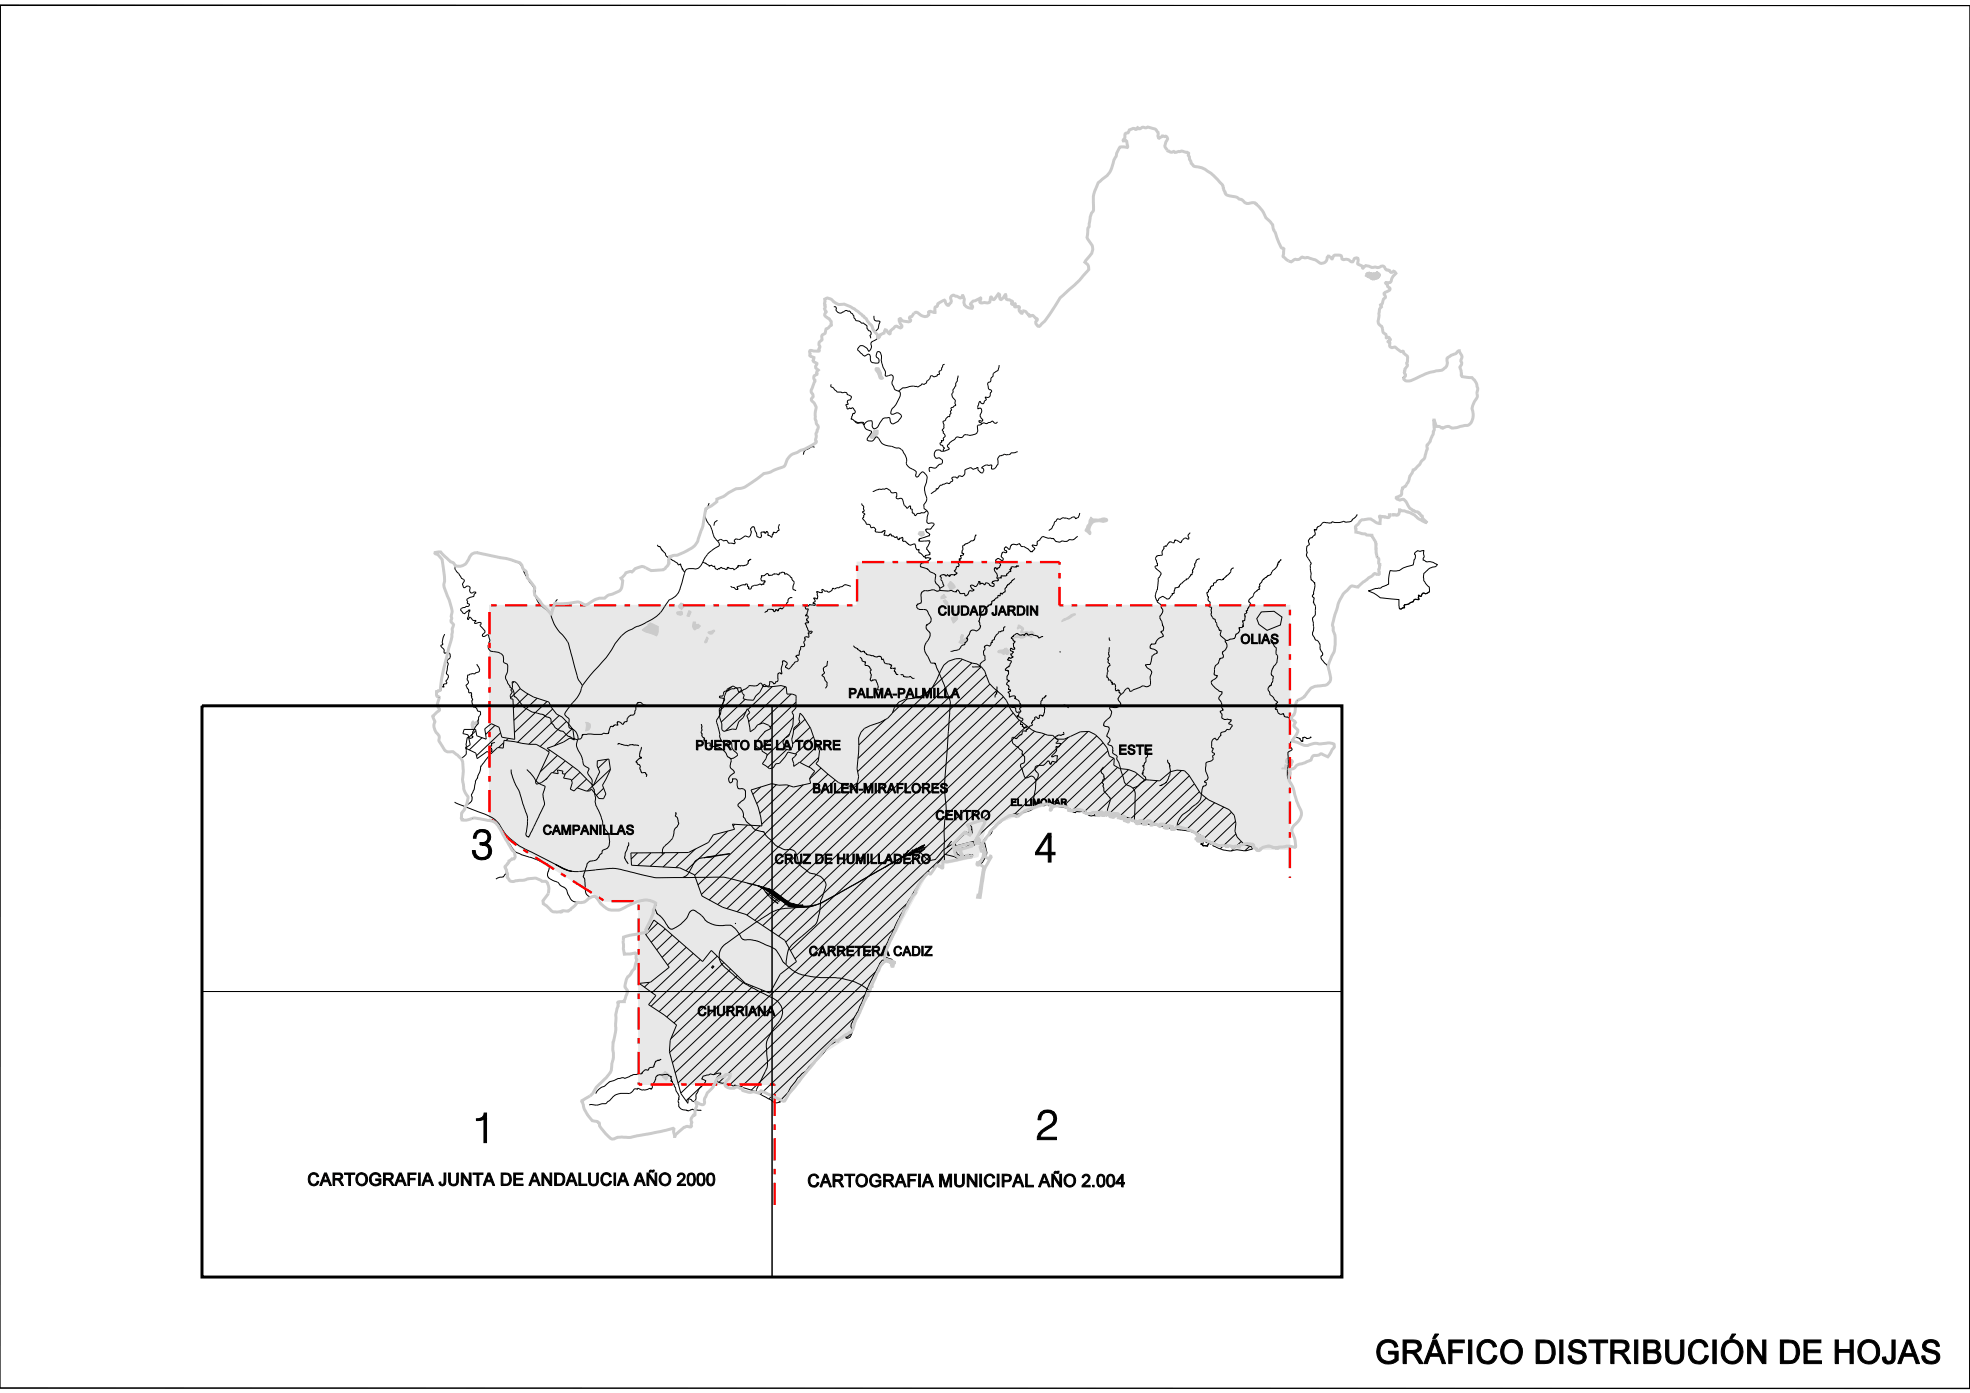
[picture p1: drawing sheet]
<svg xmlns="http://www.w3.org/2000/svg" width="420mm" height="297mm" viewBox="0 0 420 297" stroke-linecap="round" stroke-linejoin="round" font-family="sans-serif">
<defs><g id="words">
<g font-size="6.9">
<text x="100.4" y="183.2">3</text>
<text x="220.4" y="183.8">4</text>
<text x="101.4" y="243.6">1</text>
<text x="220.8" y="243">2</text>
</g>
<g font-size="2.1">
<text x="199.9" y="131.2">CIUDAD JARDIN</text>
<text x="264.4" y="137.2">OLIAS</text>
<text x="180.9" y="148.8">PALMA-PALMILLA</text>
<text x="148.3" y="159.9">PUERTO DE LA TORRE</text>
<text x="238.4" y="160.8">ESTE</text>
<text x="173.2" y="169.1">BAILEN-MIRAFLORES</text>
<text x="115.7" y="177.9">CAMPANILLAS</text>
<text x="199.4" y="174.8">CENTRO</text>
<text x="165.1" y="184.1">CRUZ DE HUMILLADERO</text>
<text x="172.4" y="203.8">CARRETERA CADIZ</text>
<text x="148.7" y="216.6">CHURRIANA</text>
</g>
<text font-size="1.5" x="215.5" y="171.8">EL LIMONAR</text>
</g></defs>
<g fill="none" stroke="#000" stroke-width=".21">
<path d="M0 1.2h420v294.8h-420zM420 1.2l-419.9-.2-.2 253.7M177.8 65.4a.53 .53 0 0 1 .5 .2 .53 .53 0 0 1 0 .6l.2 .3a1.02 1.02 0 0 0 1.4 0 .57 .57 0 0 1 .9-.1 .61 .61 0 0 1 .7 .4l.5 .5v.3a1.33 1.33 0 0 0 1.3 1l.4 .3a1.23 1.23 0 0 1 1.2 1.2l.3 .4a.6 .6 0 0 1 .5 .4 .6 .6 0 0 1-.2 .7l.1 .5M186.3 67.3a.89 .89 0 0 0 .2 1 .89 .89 0 0 0 1 .2v.5a2.01 2.01 0 0 1-.9 1.7l.5 .7-.1 .8-.6 .4a.78 .78 0 0 0-.6 1.3l-.2 .6-.4 .4a1.6 1.6 0 0 0-1.9-1.1l-.3 .4a.48 .48 0 0 0-.1 .5 .48 .48 0 0 0 .4 .3l.7 .8a.85 .85 0 0 0 1.1-.3 .56 .56 0 0 1 .5 .9 .88 .88 0 0 0 1 1l.7-.1a.82 .82 0 0 0-.4-1.2l-.1-.3 .2-.7a.53 .53 0 0 1 .6-.1 .53 .53 0 0 1 .2 .6l.1 1.3 .5 1.7a1.48 1.48 0 0 1 .3 1.4l.1 .1a.91 .91 0 0 0 1-.1 .47 .47 0 0 1 .5 .1 .47 .47 0 0 1 .1 .5l-.2 .8v.5l.6 1.2 .7 .3M198.9 66.5h-.9a.85 .85 0 0 1-.3 .9 .85 .85 0 0 1-1 0l-1.2-.8M201.4 77.7l-.3 .1-.3 .6a.84 .84 0 0 1-.6 .8l.1 .5-.4 .2a.83 .83 0 0 1-1.3 .2h-.1a1.47 1.47 0 0 1-.9 1.2 .75 .75 0 0 1-1 .6l-.2 .2a.93 .93 0 0 1-1.1 .3h-.2a3.8 3.8 0 0 0-2.2 .3h-.5l-.9 .7M213 77.8l-.2 1.1-.2 .2a1.41 1.41 0 0 0-1 1.2 1.12 1.12 0 0 0-.4 1.1h-.2a.5 .5 0 0 0-.4 .3 .5 .5 0 0 0 .1 .6 .7 .7 0 0 0 .6 .9l.1 .2-.2 .3a.74 .74 0 0 1-.8 1h-.3l.2 .5-.4 .3a.46 .46 0 0 1-.4 .6 .46 .46 0 0 1-.5-.6l-.2 .2-.3 .9v.5l.3-.1a.57 .57 0 0 1 .6 .4 .57 .57 0 0 1-.2 .6 .92 .92 0 0 0 .3 1.5l-.2 .3-.6-.1 .1 .3 .3 .1 .2 .3M299.3 79.1l.2 1-.4 .5M311.1 74.8a2.82 2.82 0 0 1-1.7 1l-.2 .1a1.03 1.03 0 0 0-.6 1.6l-.3 .8-.5 .5M420 61.6l-.1 234.5-420-.2M173.7 95.4a1.02 1.02 0 0 0-1.4 .3 1.25 1.25 0 0 0-1.1 1.2M177.2 81.9a.44 .44 0 0 0 0 .5 .44 .44 0 0 0 .4 .3l.4 .5a1.09 1.09 0 0 0 1.3 .4l1.2 .2a.9 .9 0 0 0 .9 .6l.1 .4a.6 .6 0 0 1-.7 .6l-.2 .4 .2 .4-.4 .2 .3 .8 .5-.2 .2 .1a.42 .42 0 0 1 .5-.1 .42 .42 0 0 1 .2 .4 .41 .41 0 0 1 .2 .5 .41 .41 0 0 1-.4 .3l-.4 1.1 .3 .1 .4 .4"/>
<path d="M182.2 89.8h.1a1.73 1.73 0 0 0 1.6 .2l.2 .1 .1 .5M182.2 89.8a1.09 1.09 0 0 0 1.4 .4h.3l.3 .4M184.2 90.6a1.54 1.54 0 0 0 1.5 1.3l.1 .1a1.52 1.52 0 0 1-.7 1.2l-.2 .5a1.06 1.06 0 0 0 1 .3 1.06 1.06 0 0 0 .8-.8h.4a3.6 3.6 0 0 0 1.8 1.7l2.1 .6a1.9 1.9 0 0 1 1.9 1.3 4 4 0 0 1 .4 2.2 3.4 3.4 0 0 0 1.8 1.4l.2 .2v.5a.35 .35 0 0 0 0 .5 .35 .35 0 0 0 .5-.1l.7-.8h.5a1.61 1.61 0 0 1 .5 2.1 3.7 3.7 0 0 0 .1 3.5l-.1 .4a1.74 1.74 0 0 0-.5 1.6l.6 .6M191.5 83.4l.4 .3a4.5 4.5 0 0 1-1.7 3.4l-.3 .9 .1 .3h.5l.7-.3a1.1 1.1 0 0 1 1 .8l-.1 .3a2.37 2.37 0 0 1-2 1.2l-.2-.3-.2-.9a1.62 1.62 0 0 0-2.1 1.1l-.5 .8-.3 .3-.6 .1a1.02 1.02 0 0 1-.2-1.1l-.1-.4a1.04 1.04 0 0 0-1.3 .2l-.4 .5M201.2 96.2h-.4a1.29 1.29 0 0 0-1.3-.1 .91 .91 0 0 0-.4 .9 .91 .91 0 0 0 .7 .7 .75 .75 0 0 1 1 .2 .75 .75 0 0 1-.1 1l-.5 .1-.3 .3a.84 .84 0 0 1-1.4 .3 .43 .43 0 0 0-.4 .3 .43 .43 0 0 0 0 .5l.1 .2M204.3 80.1l-.2 1.1-.3 .5v.6l-.2 .2a1.47 1.47 0 0 0-.5 1.3 .7 .7 0 0 0 .2 1.1l.4 .5-.1 .6 .2 .3-.6 .6a.31 .31 0 0 0-.5 .1 .31 .31 0 0 0 .2 .4 .52 .52 0 0 0-.2 .8l-.1 .1a.44 .44 0 0 1-.1 .4 .44 .44 0 0 1-.5 .1l-.6 .9a.47 .47 0 0 0-.4 .4 .47 .47 0 0 0 .3 .5 1.12 1.12 0 0 1-.4 1.1l.6 1.3-.4 .5v.4h-.4a.34 .34 0 0 1 0 .4 .34 .34 0 0 1-.3 .2 .52 .52 0 0 0 .6 .5l.3 .5-.2 .4 .1 .3M209.3 90.4l-.9 .3v.3a1.28 1.28 0 0 1-1.4 1.8h-.3a1.06 1.06 0 0 0-1.6 .4l-.2 .1a.99 .99 0 0 0-1.2 .1l-.4 .4a1.35 1.35 0 0 0-1 .9 .38 .38 0 0 0-.3 .3 .38 .38 0 0 0 .1 .4l.2 .1v.3l-1.1 .4M212.7 89.9a.54 .54 0 0 1-.6 .3 .54 .54 0 0 1-.5-.4l-.8 .3a.88 .88 0 0 1-1.1 .1l-.4 .2M217 96.3l-.6 .2a1.21 1.21 0 0 0-1.2 .4l-.6 .1a1.15 1.15 0 0 0-1.1 .1l-.4 .1a1.38 1.38 0 0 0-.3 1.6l-.3 .5a.86 .86 0 0 1-1.1 .7v-.8a2.35 2.35 0 0 0-2.1 .5v.1a.49 .49 0 0 1 .4 .6 .49 .49 0 0 1-.7 .3 .99 .99 0 0 1-.5-1.1l-.4 .3a.71 .71 0 0 1-1-.1l-.3-.1-.8 .3a.71 .71 0 0 0-.2 1l-.2 .1a.66 .66 0 0 1-1 .4l-.3 .1a.28 .28 0 0 1-.2 .3 .28 .28 0 0 1-.3-.2h-.6a.35 .35 0 0 0-.3 .3 .35 .35 0 0 0 .2 .4l-.1 .2-.3 .1a.54 .54 0 0 1-.9 .3l-1 .5a.99 .99 0 0 0-.9 .7h-.3l-.1 .4-1 .7M94 117.7l.7 .7a4.9 4.9 0 0 0 2.2 1.8l.1 .2a1.63 1.63 0 0 0 .4 1.6l.4 .2 .7 1.1a.47 .47 0 0 1 .4 .7 .78 .78 0 0 0 .2 1.3 .59 .59 0 0 1 .6-.4 .59 .59 0 0 1 .5 .6 .57 .57 0 0 0 .1 .8 .57 .57 0 0 0 .8-.1l.3 .2-.3 .4a.39 .39 0 0 1-.5 .5l-.4 .1a.66 .66 0 0 0-.7 .6l.2 .3v.3a.34 .34 0 0 1 .4 .3 .34 .34 0 0 1-.4 .4h-.2l-.8 .3a.47 .47 0 0 0-.5 .4 .47 .47 0 0 0 .4 .5l.1 .2a.6 .6 0 0 0 .9-.3l.4-.4a.31 .31 0 0 1 0 .6l-.3 1.4 .2 .1 .2-.4a.37 .37 0 0 1 .5 .3l.3 .3h.5l-.2 .3a.23 .23 0 0 0 .1 .4 .23 .23 0 0 0 .3-.1l.5-.2a.33 .33 0 0 1 .5 .3l-.2 .4 .5 .6a.68 .68 0 0 1 .4 .9l-.1 .1a.35 .35 0 0 0-.4 .5 .35 .35 0 0 0 .6 .1l.7-.3 .1 .4a1.12 1.12 0 0 1 .2 1.1l-.2 .6a.97 .97 0 0 0 .4 1.4l.6 .1a2.34 2.34 0 0 1 2.1 1v1.2l.2 .2 .5 .3 .3 .4-.2 1.4a1.38 1.38 0 0 0 .1 2l.5 .9v.2M109 119.3l.8 .5a1.76 1.76 0 0 1 1.6 1.3M140.1 116.2l.3 .3h.3l.5 .8 .6 .6a2.28 2.28 0 0 0 1.4 1.4l1.3 .8 .1 .3 .5-.1 .3 1 .6 .7"/>
<path d="M149.9 119.8a1.91 1.91 0 0 1-2.4 1.4 1.08 1.08 0 0 0-1.5 .8M151.2 107.3l-.4 .9a2.86 2.86 0 0 0 .6 3.8l.4 .9a4.1 4.1 0 0 0 1.2 2.4M152.2 112h.1M153 110.9l-.3 .2a.95 .95 0 0 0-.5 .9M153 115.3l.2 .3a.63 .63 0 0 1 .1 .7 .63 .63 0 0 1-.6 .4 6 6 0 0 0-2.8 3.1M160.2 119.2l-.4 .2a.43 .43 0 0 0-.3 .6l-.4 .5-1.2 .2-.5-.1v.3l-.9 .6a.51 .51 0 0 0-.7-.3l-.3-.1a.23 .23 0 0 0-.4-.1 .23 .23 0 0 0-.1 .3l-.3 .1-.6-.2a.53 .53 0 0 0-.8 .1v-.1a.54 .54 0 0 1-.7 .1 .54 .54 0 0 1-.2-.6l-.3 .1a.62 .62 0 0 0-.9-.2l-1.3-.8M166 112.3l.1 .7-.3 .1a.56 .56 0 0 1-.9 .4l-.4 1-.9-.5 .2-.3-.2-.3h-.2l-.2 .3a.47 .47 0 0 0-.5-.3 .47 .47 0 0 0-.4 .3 .53 .53 0 0 1 .1 .6 .53 .53 0 0 1-.5 .3 .79 .79 0 0 1-.6-.9l-.4-.8a.44 .44 0 0 0-.3-.6 .44 .44 0 0 0-.5 .4l.1 .7-.1 .4a.6 .6 0 0 1-.4 .7 .6 .6 0 0 1-.7-.2h-.2a1.69 1.69 0 0 1-1.4 .7 .51 .51 0 0 0-.5-.1 .51 .51 0 0 0-.3 .6 .27 .27 0 0 1 0 .4 .27 .27 0 0 1-.4 0l-.3-.1a.71 .71 0 0 1-.9-.5 1.24 1.24 0 0 1-1.3-.3l-.7 .3M166 112.3h.1M166.2 111.7l-.2 .6M183.7 107.3v.2a1.04 1.04 0 0 1 .4 1.1l.1 .3-.3 .4 .5 .4-.2 .1-.1 .5-.2 .3 .6 .7a.63 .63 0 0 0 .8 .5l.3 .2v.3a.4 .4 0 0 0 .7 .1l.1 .2M186.1 104.8a5 5 0 0 1 2.6-.5 1.02 1.02 0 0 1 1.3 .6l.4 .2 .4-.1a.5 .5 0 0 1 .4 .3 .5 .5 0 0 1-.1 .6 .34 .34 0 0 0 .1 .4 .34 .34 0 0 0 .4 0l.5-.1 .3 .2 .4 1.4 .5 .5h.3l.3-.4a.23 .23 0 0 1 .2 .1 .23 .23 0 0 1 0 .3v.1a.55 .55 0 0 1 .4 .8l.1 .2 .2 .1a.33 .33 0 0 0 .2 .3 .33 .33 0 0 0 .3 0l.3-.3 .8-.2a1.11 1.11 0 0 0 1.2-.4M186.4 112.6l.3 .3-.1 .3a.32 .32 0 0 0 .1 .3 .32 .32 0 0 0 .4-.1 1.01 1.01 0 0 0 1.3-.2l.3-.1-.1 .6a.27 .27 0 0 0-.1 .3 .27 .27 0 0 0 .4 .1 .59 .59 0 0 0 .9-.2h.2a.35 .35 0 0 0 .1 .4 .35 .35 0 0 0 .4 0l.3 .3a.28 .28 0 0 1 .4-.1 .28 .28 0 0 1 .2 .3v.1a.27 .27 0 0 0 .3 .1 .27 .27 0 0 0 .2-.2l.5-.2 .1 .4a.32 .32 0 0 0 0 .4 .32 .32 0 0 0 .5 0l1 .8 1-.2 .4 1.1 .2 .2 .4-.1-.1 .6 .5 .2 .5 .7 .3 .1"/>
<path d="M186.4 112.6h.1M197.2 118.8h.1M197.3 118.8l.1 .2 .5-.1 .5 .2-.9 .7-1.2 .5a.41 .41 0 0 0 .3 .6l1.1 .4 .6 .6 .8 .3a.48 .48 0 0 1 .4 .6l-.1 1.3 1 1.3M197.6 108.9a1.08 1.08 0 0 1 .1 1.3v.4a.66 .66 0 0 0 .3 1l.6-.1a.37 .37 0 0 1 .4 .1 .37 .37 0 0 1 0 .5l-.7 .7a.62 .62 0 0 0-.9 .3l.3 .4 .5 .3-.1 .4-1.9 .6a.34 .34 0 0 0-.3 .4 .34 .34 0 0 0 .5 .2l1.8-.1 .1 .3-.4 .8a.74 .74 0 0 0 .1 1.2v.1a.35 .35 0 0 1 .2 .5 .35 .35 0 0 1-.5 .2h-.4v.4M208.2 114l-.3 .3-.1 .7-.2 .2-.6 .1-.8 .6-.4 .1-.2 .2a.44 .44 0 0 0-.4 .3 .44 .44 0 0 0 .1 .5l-.2 .8 .3 .2v.3l-.6 .2v.1a.28 .28 0 0 1 .1 .4 .28 .28 0 0 1-.4 .2l.2 .3-.4 .5 .1 .3a.39 .39 0 0 1 0 .4 .39 .39 0 0 1-.4 .2l-.3 .6-.3 .1 .6 .7-.5 .3-.5-.1a.39 .39 0 0 0-.5 .4l-.4-.4-.5 .3a.63 .63 0 0 0-.6-.3 .63 .63 0 0 0-.5 .5l.2 .1-.1 .5 .6 1.3-.8 .5M220.5 117.2l-.2 .1a.34 .34 0 0 1-.3 .3 .34 .34 0 0 1-.3-.1l-.5-.5-.8-.4a.84 .84 0 0 1-1-.7l-.6 .3-.6-.1a.88 .88 0 0 0-.9 1h-.2l-.6-.5-.4 .3a.52 .52 0 0 0 .5 .6 .32 .32 0 0 1-.2 .4 .32 .32 0 0 1-.4-.2l-.3 .1-.1 .3a.73 .73 0 0 0 .3 1.1 .32 .32 0 0 1-.3 .3 .32 .32 0 0 1-.4-.2 .56 .56 0 0 0-.7-.1 .56 .56 0 0 0-.1 .8h.6l.3 .5-.2 .4-.3 .2-.1 .2-.2 .1-.1-.3a.3 .3 0 0 0-.4 .1 .3 .3 0 0 0 0 .4l.3 .4a1.19 1.19 0 0 1 .3 1.2l.1 .1M220.5 117.2h.1M229.8 114.3l-.3 .3a1.49 1.49 0 0 1-1.6 .5l-.5 .3-1-.1-.6 .3-.7-.2-.5-.6h-1.2l-.6-.3a.7 .7 0 0 0-1.1 .6 .81 .81 0 0 0-.6 1.1l-.1 .1h-.9l.5 .6-.1 .3M230.2 109.4a1.05 1.05 0 0 1-.9 1.2 .49 .49 0 0 0-.8-.2 .93 .93 0 0 1-1.3 0l-.1 .1a.91 .91 0 0 0-1.1 .2l-.6-.1-.6 .8-.4 .8a1.17 1.17 0 0 1-.8 .9M253.8 113.6a.8 .8 0 0 0-.3 1.2 .47 .47 0 0 1-.8-.1l-.6 .5a.4 .4 0 0 1-.6 .4l-.9-.5-.3 .6h-.2a.7 .7 0 0 0-1.2 .4l-.3 .3a.39 .39 0 0 0-.4 .1 .39 .39 0 0 0-.1 .5l-.4 .6 .1 .7-.1 .1a1.35 1.35 0 0 0-1.3 .4l-.1 .4 .4 .9a.39 .39 0 0 1 .1 .5 .39 .39 0 0 1-.5 .1l.1 .4 .8 .7a.58 .58 0 0 1 .2 .8l-.5 .8v.7a3.5 3.5 0 0 1-.5 2.3 1.69 1.69 0 0 0 .2 1.7l.1 .1M255.8 119.2a.93 .93 0 0 0-.9 .8l-.2 .3v.5l-.5 .8 .1 .4-.2 .5h-.3v.3a.99 .99 0 0 1-.9 .7l-1.4 1.2a.73 .73 0 0 1-1 .6l-.1 .6a.44 .44 0 0 1-.4 .7l-.8 1.1h-.4l-1-.5-.6 .3-.5 .7M273.1 119.2l-.7 .8-.2 .9-1.1 1.2a.98 .98 0 0 1-.9 .7l-1.1 .9-.2 .5a.56 .56 0 0 0-.3 .8l-.2 .2 .2 .3"/>
<path d="M289.4 109.7l-1.1 1.2a1.59 1.59 0 0 1-1.6 .4l-.2-.1-.4 .1a3.2 3.2 0 0 1-2-.1 1.2 1.2 0 0 1-1.5 .2 1.07 1.07 0 0 0-1.2 .7 1.04 1.04 0 0 0-.8 .9h-.4a.94 .94 0 0 1 0 1.2l-.5 .4a.83 .83 0 0 0-.7 .5 .83 .83 0 0 0 .2 .9l-.1 .1a1.27 1.27 0 0 0-.4 1.7l-.1 .1a.7 .7 0 0 0 .2 1l.7 1.3a1.55 1.55 0 0 0-.1 1.5l.1 1.9 .8 .7v.7l-.2 1.6a.49 .49 0 0 0-.3 .5 .49 .49 0 0 0 .4 .4l-.2 .9 .5 .9-.1 .9a1.54 1.54 0 0 1-.6 1.6l.3 1.9-.1 .8a1.68 1.68 0 0 0 .7 2l.2 .1a2.4 2.4 0 0 1 .6 1.9l.5 .8a.42 .42 0 0 1-.3 .6 1.18 1.18 0 0 0 .5 1.3 2.94 2.94 0 0 1 1.3 2.3l.2 .9M292.6 114.1l-.1 .3 .8 1.2 .1 .6-.1 1.1 .3 1.4a1.23 1.23 0 0 1 .3 1.4l.2 .3-.2 1 .2 1.1-1.1-.2M94.8 135.2l-.3 .7a1.44 1.44 0 0 0-.1 1.4l-.4 .3 .1 .3a1.31 1.31 0 0 1 .7 1.3h.3a.72 .72 0 0 1 .9 .4 .72 .72 0 0 1-.3 .9 .51 .51 0 0 0-.4 .4 .51 .51 0 0 0 .3 .5l-.3 1.4a.72 .72 0 0 0 .3 1.2v.4l-.3 .5a.4 .4 0 0 0 0 .7l-.2 .2a.37 .37 0 0 0-.4 0 .37 .37 0 0 0-.1 .5M112.2 122.8l.7 1.2M114.1 126.2a4.2 4.2 0 0 0 2.4 3.8l.8 .8 .2 .5M117.5 131.3a8.8 8.8 0 0 0 2.8 4.5 5.8 5.8 0 0 1 1.4 3.4l1.4 5.2 1.1 1.8M118.8 127.8a6.4 6.4 0 0 0-1.3 3.5M146 122l-.4 1.3a9 9 0 0 1-1.2 3.4l-.3 .4a5 5 0 0 0-2.4 2.2l-.7 1.1-.9 .9a16.1 16.1 0 0 1-4 2.2l-1.3 .6a7.9 7.9 0 0 0-4.4 4.4l-1.1 1.7-3.5 3.8-1.6 2.2M155.8 125l.3 .3h.4a.52 .52 0 0 0 .8 .3v-.1a.33 .33 0 0 1 0-.5 .33 .33 0 0 1 .4 0l.6-.3h.5a.34 .34 0 0 1 .5-.2 .34 .34 0 0 1 .1 .5l.2 .1a.35 .35 0 0 0 .3 .5 .35 .35 0 0 0 .3-.4l.6-.4 .8-.1a.67 .67 0 0 1 .8 0l.4-.1 .1-.4 .2-.2-.1-.1a.57 .57 0 0 1-.7-.2 .57 .57 0 0 1 .1-.8v-.1a1.05 1.05 0 0 0 1.1-.5h.2a.63 .63 0 0 0 1 .3l.4-.3 .5 .1a.32 .32 0 0 0 .4 .1 .32 .32 0 0 0 .2-.3l.9-.2 .2 .1v.3h.5l.8 .7a.35 .35 0 0 1 .3 .5 .87 .87 0 0 1 .2 1.3v.1a.58 .58 0 0 0-.1 .6 .58 .58 0 0 0 .6 .3h.1M168.9 127.4a.83 .83 0 0 0-1 1l-1.2 1.4a.53 .53 0 0 0-.8 .3l-.1 .1a.3 .3 0 0 0-.3-.2 .3 .3 0 0 0-.3 .3l-.2 .1a.76 .76 0 0 0-1-.5l-.9 .7M181.4 125l-.5-.2a1 1 0 0 0-1.4 .3l-1 .2a.82 .82 0 0 1-1 .2 .84 .84 0 0 1-1.3 .5l-.3 .1-.5-.4-.2 .1a.41 .41 0 0 1 0 .6 .41 .41 0 0 1-.6-.1l-.5-.2 .2 1v.6l-.6-.2-.2 .1a.48 .48 0 0 1 .3 .5 .48 .48 0 0 1-.4 .5v.1a.25 .25 0 0 1 .4 0 .25 .25 0 0 1 0 .3 .25 .25 0 0 1-.4 0 .86 .86 0 0 0-1.1 .2l-.6 .1a.39 .39 0 0 0 .1 .5 .39 .39 0 0 0 .4 0l.1 .2-.2 .9-.3 .4a.37 .37 0 0 1 .5 .2 .37 .37 0 0 1-.3 .5 .51 .51 0 0 0 .4 .6l-.3 .2a.31 .31 0 0 0-.4 .1 .31 .31 0 0 0 .2 .4l.2 .5a.65 .65 0 0 0 .2 .7 .65 .65 0 0 0 .8 .1 .36 .36 0 0 1-.2 .4 .36 .36 0 0 1-.5-.1h-.1v.3a.38 .38 0 0 1 .2 .3 .38 .38 0 0 1-.3 .3h-.6l-.1 .3a.47 .47 0 0 1-.1 .8 .53 .53 0 0 1 .1 .6 .53 .53 0 0 1-.4 .4l-.4-.1-.4 1.9a.33 .33 0 0 0-.4 0 .33 .33 0 0 0-.1 .4 .56 .56 0 0 1 .3 .7 .56 .56 0 0 1-.6 .4l-1.2 1.4-.4-.1a.41 .41 0 0 1-.5-.4 .41 .41 0 0 1 .4-.4 .7 .7 0 0 0-1-.7v.6l-.2 1 .1 .7a.22 .22 0 0 1-.1 .4 .22 .22 0 0 1-.3-.2l-.4 .2-.1 .8a.6 .6 0 0 1-.4 .9 .36 .36 0 0 1-.3 .4 .36 .36 0 0 1-.4-.4h-.6a.64 .64 0 0 1-.1 .7 .64 .64 0 0 1-.7 .2 .67 .67 0 0 1-.9-.5l-.3-.1a1.53 1.53 0 0 1-1.4 .6l-.9-.1-.8 .7-1.3 .7-.3-.3a.51 .51 0 0 0-.3-.6 .51 .51 0 0 0-.7 .2h-.5l-.7 .4a.82 .82 0 0 0-1 .9 .52 .52 0 0 1-.7 .3v.2l.8 .2 .2 .3-.5 1.1-.4 2-.9 1.4 .7 2.5a2.44 2.44 0 0 0 1.2 2.4l.4-.1a.66 .66 0 0 1 .9-.3l.1 .6a2.22 2.22 0 0 0 1.2 1.9v.2a2 2 0 0 1-1.3 .9M181.9 137.7l1.3 1a.59 .59 0 0 0 1 .1l.3 .4a1.16 1.16 0 0 0 1.2 .5h.4l.7 .4 .5-.2a.58 .58 0 0 1 .7 .7l.3-.1 .4 .9 1 .3a.29 .29 0 0 1 .4 .2 .29 .29 0 0 1-.2 .3v.3h.6a.24 .24 0 0 1 .4 0 .24 .24 0 0 1-.2 .4v.2l.2 .4 .5 .4"/>
<path d="M200.3 125.9l-.5 .2-.6-.3h-.6l-1.7 .2-.5 .5v1.5a.51 .51 0 0 1-.3 .7l-.6 .3v.6l.6 .4h.8a.81 .81 0 0 1 .9 .5l.7 1.4-.1 .7-.9 .9v.6l.4 .4a1.37 1.37 0 0 1-.2 2.1l-.6 1.2 .1 1.2 1.2 2.3 .6 .1a.72 .72 0 0 1 .7 .8l2.1 5.2a6 6 0 0 1 .7 4.6l-.7 9.6a38.7 38.7 0 0 0-.1 10.8l-.4 4.7v6.6M200.4 125.4l-.1 .5M212.7 123.3a.3 .3 0 0 1 .1 .5 .3 .3 0 0 1-.5 0l-.6 .1-.2 .3 .3 .2a.38 .38 0 0 1 0 .6 .38 .38 0 0 1-.5-.1l-.3-.1a.59 .59 0 0 0-.5-.5 .59 .59 0 0 0-.6 .4l-.4-.3-.6 .1 .1-.3-.2-.2-.4 .7a.5 .5 0 0 1-.5 .4 .5 .5 0 0 1-.5-.3 .33 .33 0 0 0-.5 .1 .33 .33 0 0 0 .2 .4l.4 .4a.37 .37 0 0 1-.2 .4 .37 .37 0 0 1-.4-.2l-.3 .3a.72 .72 0 0 1-.9 .7l-.1-.4a.78 .78 0 0 1-1.2-.4l-.2-.3h-.1a.49 .49 0 0 1-.4 .5 .49 .49 0 0 1-.5-.2l-.3-.2-.7 .1-1.9-.1M214.3 133.6l-.1 .1a.44 .44 0 0 0-.2 .7l-1.1 .3-.8 1.1a.73 .73 0 0 1-.6 .8l.1 .3-.3 .2a.49 .49 0 0 1-.3 .6 .49 .49 0 0 1-.6-.1 .5 .5 0 0 0-.5 .2 .5 .5 0 0 0 .1 .6l-.1 .1a.75 .75 0 0 0-.2 1.1l.3 .3v.8l-1 .9-.2 .5-1.6 .1M216.4 123.3l-.7 .5-.5 .7-.3 .2-.6 .9a.53 .53 0 0 1-.5 .8l-.1 .3-.4-.2-.1 .5-.4-.1-.1 .6h-.4l-.4 .5a.42 .42 0 0 0-.5 .6l-.1 .1 .1 .2-.7 .2v.2l-.4 .3a.73 .73 0 0 0-.7 .7l-.4 .3-.5 1.9 .4 1-.2 .4a.92 .92 0 0 1-1.5 .4l-.4 .2-.9 1.6a.6 .6 0 0 1-.3 1 .51 .51 0 0 1-.7 .5l-.3 .5a2.85 2.85 0 0 1-2.1 .8M217.3 120.7h-.1a.38 .38 0 0 0-.6 .2h-1v.3a.27 .27 0 0 0-.2 .2 .27 .27 0 0 0 .1 .3l-.9 .7a.41 .41 0 0 1-.2 .4 .41 .41 0 0 1-.4 0h-.5l-.1 .4-.7 .1M222.4 135.7l-.9 .3-.3-.4-1.1-.4-.4 .1a.5 .5 0 0 1-.8-.3l-.3 .1-.2 .4-.2-.2-.8 .1a.85 .85 0 0 0-1.4 .3l-.4 .4 .8 .7-.4 .4 .1 .7a.3 .3 0 0 1 .2 .5 .3 .3 0 0 1-.5 0l-.1-.1a.28 .28 0 0 0-.3 .2 .28 .28 0 0 0 .2 .3l.5 .2-.4 .4h-.2l.2 .5a.24 .24 0 0 1 .1 .3 .24 .24 0 0 1-.3 .1l-.4-.1v.3l-.3 .1 .3 .2a.36 .36 0 0 1 .4 .1 .36 .36 0 0 1 0 .4l-.2 .6-.6 .4a.39 .39 0 0 0-.2 .6 .37 .37 0 0 1 .5 .4v.4l-.3 .5v.7l.4 .3v.1a.48 .48 0 0 0-.5 .4 .48 .48 0 0 0 .4 .5l.1 .2a.41 .41 0 0 0-.1 .5 .41 .41 0 0 0 .4 .2v.3l-.5 .2 .2 .2 .2 .8a.77 .77 0 0 1 1.2 .1l-.2 .2a1.36 1.36 0 0 1 1.2 1.1l.1 .5 .2 .1a.51 .51 0 0 0-.4 .4 .51 .51 0 0 0 .2 .5v.3l-.2 .1M226.1 138.9l-.2 .2M236.5 135.9l.2 .7M236.5 138l-.1 1.1 .1 .8-.3 .5 .2 1a.39 .39 0 0 1 .3 .4 .39 .39 0 0 1-.4 .3 .79 .79 0 0 0-.1 1l-.1 .7a.79 .79 0 0 0 .2 .9l.1 .3h.3l.2 .4 .2 .1v.4h.2a.45 .45 0 0 1 .5 .1 .45 .45 0 0 1 0 .5v.2a.32 .32 0 0 0 .1 .5 .32 .32 0 0 0 .4-.1 .36 .36 0 0 1 .3 .5l.4 .5M246.7 128.3l.4 .3a.99 .99 0 0 1 .6 1.1 1.1 1.1 0 0 1-.4 1.6v.5l.8 1.9-.1 .7-.5 .3 .3 .4a.41 .41 0 0 1 0 .7l-.3 .1a2.17 2.17 0 0 0-1.2 1.4h-.8a.53 .53 0 0 0-.3 .5 .53 .53 0 0 0 .3 .5l.5 .1a.64 .64 0 0 1 .6 .9l-1 .6-.3 1.7-1.1 .2 .3 .5 .8 .5 .2 .4-.3 1.1 .1 1.4a.95 .95 0 0 1-1.5 .6h-.3l-2.4 1.1h-.2l-.1-.3a.38 .38 0 0 0-.2-.3 .38 .38 0 0 0-.4 0l-1.2 1.3M246.7 128.2v.1"/>
<path d="M261.2 136.5v.4a1.31 1.31 0 0 1-.5 2.1l-.1 .4 .2 .3a.45 .45 0 0 1-.5 .6l-.2 .2-.2 .4a1.59 1.59 0 0 1-.9 1.2l-.1 1a.63 .63 0 0 0 .2 .9 .31 .31 0 0 1 .4 .2 .31 .31 0 0 1-.2 .4l-.6 .3a.71 .71 0 0 0-.5 .7 .71 .71 0 0 0 .5 .7l.5 .5a1.78 1.78 0 0 0 1.3 .7 1.2 1.2 0 0 1-.6 1.1v.1M263 121.1a.95 .95 0 0 0-.7 .9l-1.3 1.3a.74 .74 0 0 1-1.1 .3l-.5 .2a.58 .58 0 0 1-.6 .5l-.3 .6a.58 .58 0 0 0-.5 .7l-.3 .2v.3a.7 .7 0 0 0 0 1.2 .71 .71 0 0 0 .3 1.1v.2a.46 .46 0 0 0-.2 .6 .46 .46 0 0 0 .5 .3v1.1a.86 .86 0 0 0 .2 1.1l.1 .2a.67 .67 0 0 1 .6 .8l.6 1.1a.58 .58 0 0 0 .5 .7v.1a.93 .93 0 0 0 .5 1.4l.4 .5M268.6 125.5l-1.3 1a1.4 1.4 0 0 1-.9 1.2 .58 .58 0 0 0 .2 1l-.6 1a.4 .4 0 0 1-.3 .6 .32 .32 0 0 1 .1 .4 .32 .32 0 0 1-.4 .1v1a.38 .38 0 0 1 0 .4 .38 .38 0 0 1-.4 .2v1a.35 .35 0 0 1-.1 .4 .35 .35 0 0 1-.4 0 .29 .29 0 0 0-.3 .2 .29 .29 0 0 0 .1 .4l-.3 .5a.99 .99 0 0 0-.7 1.1l-.1 .1-.9 .2-.6 .3-.5-.1M268.6 125.5h.1M268.9 130.5l2.7-.2 1.7 1.3-.3 1.7-2.9 1.1-1.7-1.3-.5-1.2zM270.9 136.2l.4 .5 .4 1a1.37 1.37 0 0 1 .3 1.6v.1a1.31 1.31 0 0 1 .3 1.5l-.2 .5-.6 .7-.4 1.1a.91 .91 0 0 0 .4 1.1l-.5 1.8-.3 .1a.9 .9 0 0 0 0 1.4 .93 .93 0 0 0 .7 1l.3 .6 .7 .5a.65 .65 0 0 0-.3 1l-.2 .3 .1 .2 .3 .1a.91 .91 0 0 0 1.3 .9 .67 .67 0 0 0 .8 .7l.9 .3M291.7 126l1.9-.5a1.5 1.5 0 0 0 1.3-.5l1.1-.5 .1-1.4 .3-1.4h1.8l.9-.6 2.2-.7 .2-1a1.25 1.25 0 0 0 .1-1.5 .87 .87 0 0 1 1.3-.4l.7-.1-.1 .7 .1 .6-.2 .3v.4a1.95 1.95 0 0 0 1.7 .4l1.3 .5a.8 .8 0 0 1-1 .6 3.5 3.5 0 0 0-1.9 1.6v.6a1.99 1.99 0 0 0 .9 1.9 .89 .89 0 0 1 .1 1.4l-.5 .2-.5-.1a.52 .52 0 0 0-.5 .6l-.2 .1-.4-.3 .1 .9a.57 .57 0 0 1-.8 0l-.3 .2-.1 .3-1.3 .6a.46 .46 0 0 0-.5 .1 .46 .46 0 0 0-.1 .6h-.3a.48 .48 0 0 1-.7 .2 .48 .48 0 0 1-.2-.7v-1.3l-3.9-.3-1.4-1zM304.8 126.1l-.1 .1a1.04 1.04 0 0 1-1.3 .2l-.3 .3a.31 .31 0 0 1-.2 .5 .31 .31 0 0 1-.4-.3h-.1v.5l.1 .4a.84 .84 0 0 0-1.1 .2l-.1 .3-1.3 .6a.48 .48 0 0 0-.6 .1 .48 .48 0 0 0 0 .6l-.6 .2-.5-.1M43.1 150.5h121.5v60.9h-121.5zM93.1 147.8a.78 .78 0 0 0 .6 .9l-.3 1a1.51 1.51 0 0 0 .3 1.6l-1.1 1.1a.45 .45 0 0 0-.2 .8 1.15 1.15 0 0 1 .1 1.4l.2 1 .5 .8a1.28 1.28 0 0 1 .4 1.5l.8 1.3a1.58 1.58 0 0 0 2.1 1.1l1 .7 .6 .6M94.6 146.3l-.1 .2a.29 .29 0 0 0-.4-.1 .29 .29 0 0 0 0 .4l-.1 .3-.2 .2-.7 .2M94.6 146.3h.1"/>
<path d="M98.9 155.5h2.5l.3 1.4 1.9 .7-.3-2.2 1.4-1.1 1.7 .8 .6 2.1 2.7 .4-.3-8.6h-.5l-.1-.7 .4-.8-.3-.4 .4-.6-.1-1.1 .5-.1 .5 .4 .8 1.2 1.1 .8 1.7 .9 3.2 1.1 .5 1.1 1.2 1.5 1.1 .6 2.3 2.6 .3 2.3-.9-.5-1.4 .9-3.5 1.3 6.7 4.8 3.2 3.2 1.4-2.9-.6-1.3v-1.1l2.5-.4 .3 2.3-1.6 3.3 .7 1.9-.5 1h-1l-1.6-2.1-.4 .4h-.8l-1.9-.6-.6 .6-.8-.3 .4-1.4-.2-.7-1.6-.3 .3-.8-.6-.2 .1-.5-1.2-.2 .2 .8-1.4-.3-1.1 1.4-1.1 .8-1 .3-.3-.4 3-6.4-2.8-1.7h-1.4l-5.4-.8-.2 1.6-1.2-.1-1.4 1.3-.8-.5-2.2 1.5-.3-1.1-2.2-1.1 1.1-.7-.5-2.1-1.1-.3zM99.4 146.3l.2 .4a.82 .82 0 0 1 .3 .9l.2 .1a.34 .34 0 0 1 .4 .1 .34 .34 0 0 1 0 .5l.1 .4a.57 .57 0 0 1 0 .9 1 1 0 0 0 .5 1.1l.5 .3a.61 .61 0 0 0 .8 .7 1.2 1.2 0 0 1-.4 1.3l-.1 .7v.6l-.6 .8-.6 1.5a.26 .26 0 0 0-.1 .3 .26 .26 0 0 0 .2 .1v.1a.62 .62 0 0 1-1 .2l-.2 .1-.3 2a1.48 1.48 0 0 1-.8 2.1l-.4 .1M99.4 146.3h.1M101.4 155.8l-1.5 1.5M101.7 141.6v.2a.94 .94 0 0 1 .3 1.5l-.6 .2a.56 .56 0 0 1-.8 .1l-.5 .2a.37 .37 0 0 0-.4 .2 .37 .37 0 0 0 0 .4 .63 .63 0 0 0 .1 .9 .66 .66 0 0 1-.4 .8v.2M102.8 157.3l-2.8 2.6M105.5 158.3l-.7 .2v.5a.46 .46 0 0 0 0 .8l.1 .3-.6 .6v.4l-1.8 2.4-.2 1.1-.9 2-.3 1.7-.6 1.2M105.5 154.7l-1.9 1.9M106.7 156.2l-5.1 5M107.4 158.4l-1.1 1M108.4 157.4l-.5 .5M108.7 146.5a2.21 2.21 0 0 1 1 2l.8 .7a6.1 6.1 0 0 0 4.5 3l.8 .1 .7 .5a.99 .99 0 0 1 1 1.2l1 1.2 1 .6a2.95 2.95 0 0 1 1.6 1.2l2.1 .8"/>
<path d="M108.7 146.5h.1M109.6 145.3l-.4 .4M110.9 146.8l-2.1 2M112.6 147.9l-3.2 3.1M114.5 148.9l-4.9 4.7M116.6 149.6l-6.9 6.6M117.2 159.9l-.3 .3M117.8 151.2l-7.5 7.1M119.2 152.6l-6.5 6.1M120.7 153.8l-5.5 5.4M122 155.4l-3.8 3.6M122.4 157.7v.1"/>
<path d="M123.2 157.8l-.3 .8 .3 1.1a8.6 8.6 0 0 1 1.3 3.4l.7 .5a.48 .48 0 0 1 .4 .4 .48 .48 0 0 1-.2 .5l-.1 .1a1.48 1.48 0 0 0 .7 1.3l.2 .5a2.58 2.58 0 0 0 .5 2.1v.3a4 4 0 0 1 .2 2.2l.1 .7 1.4 3.2a3.3 3.3 0 0 0 1.2 2.7l.3 1.5a1.7 1.7 0 0 1-1.4 2.2l-.1 .1a1.27 1.27 0 0 1-.6 1l-.2 .4a2.13 2.13 0 0 1-1.9 .9 2.85 2.85 0 0 0-1 2l-.4 1.2 .4 .7 .1 1.7a1.75 1.75 0 0 0 .9 1.9l.2 .2M123.2 157.6v.2M124 146.8a8.1 8.1 0 0 1-2.5 3.7l-.8 1.2a.73 .73 0 0 0-.3 .8 .73 .73 0 0 0 .6 .5 1.16 1.16 0 0 1 .3 1.4v.4a.73 .73 0 0 0 .8 .6l.8 .9 .3 .7v.6M124 146.7v.1M124.2 146.2l-.2 .5M131.8 158.8a.35 .35 0 0 1 .3-.3 .35 .35 0 0 1 .3 .2l1.4 .3 .8-.3 1.6 .3M136.7 159.3v.7l-.3 .6a.71 .71 0 0 0 .2 .8l.1 .2-.5 .2-.3 .3a.31 .31 0 0 0-.3 .3 .31 .31 0 0 0 .3 .3v.2a.6 .6 0 0 1 .6 .4 .6 .6 0 0 1-.1 .6l.3 .8 .3 .1M137.6 150.3l-.3 .1a.87 .87 0 0 0-1.5-.4l-.4 1.6a.75 .75 0 0 1-1 .9l-.2 .1a1.15 1.15 0 0 0-.5 1.2h-.1a.73 .73 0 0 0-.8 .6h-.1a.67 .67 0 0 0-1.1-.3 .28 .28 0 0 1 .1 .5 .28 .28 0 0 1-.5-.1l-.3 .1a.49 .49 0 0 1-.7 .3l-.4 .9a.56 .56 0 0 1-.2 .6 .56 .56 0 0 1-.6 0h-.5a5.1 5.1 0 0 1-2.9 .1l-1 .1a.66 .66 0 0 0-.6 .7l-.3 .3h-.5M149.5 154.4l.2 1.2a.72 .72 0 0 0 0 1 .94 .94 0 0 0 .5 .9 .3 .3 0 0 0-.1 .3 .3 .3 0 0 0 .3 .3 .58 .58 0 0 0 .9 .3l.1 .2a.32 .32 0 0 0 0 .3 .32 .32 0 0 0 .3 .2h.8l1 .3 .9 .7 .4 .5a1.16 1.16 0 0 0 .8 1l.3 .2M156 146.4l-1.2 1.1M158.1 147.1l-4.8 4.5M158.9 149.1l-5.1 4.9"/>
<path d="M159.1 151.7l-4.4 4.1M163.2 155.9l-.2 .1M164.6 150.5h121.5v60.9h-121.5zM164.6 146.4l-5.2 4.9M166.9 158.2l.5-.8 .8-.5 .8-2.3 .2-2.1-.4-.7 .9-.8v-2.7l-.8-.3h-1.1l-.2-1.5-1.1-.3-2.8 .3-.8-.6-.9 1.7-.9 .8-.5 .9-1.3-.1-.9-.2 .3-.8-.4-.3-.4-1.3-.9 .1-.7-.4-1.2 .6-.6 1.5-.4 1.6-.8 1.2 .1 1.7 .5 1.4v1.3l.4 .3 1.8-.5 .8 .1 .6-1.6 1-.9 .8-1.9 .6 .8-.7 .7 .3 .8 .4 2.6 1-.6 .6-.9 1.2-.4 1.2 .5 .5 .7-1.2 .6-2.1 2.5M167.3 157.5l-3.8 3.6M167.4 146.4l-7.8 7.5M167.7 159.8l-4 3.8M168.3 156.5l-.8 .8M168.7 148l-6.8 6.4M169 158.7l-.2-1.1 .5-2.4 .8-.7 .4-.6-.2-.5 .3-1.3 .6 .5 1.6 2.7 1.9 4.8-.2 2.1-.5 .6 4.8 4.1 2.1 .7M169.2 153l-7.1 6.7"/>
<path d="M169.7 149.7l-5.5 5.3M171.6 153.4l-2.4 2.2M172.7 155.1l-3.7 3.5M173.5 157.1l-3.9 3.6M174.3 159l-3.7 3.5M176.5 140.9l-.1 .4a1.16 1.16 0 0 1-.8 1.1v.6l.2 .5-.6 .4 .1 .1a1.14 1.14 0 0 1 .6 1.1 1.11 1.11 0 0 1 .1 1.7M183.3 140.2l.4 .3 .1 .4 .5 .2a.42 .42 0 0 1 .1 .7l.1 .1a1.02 1.02 0 0 1 1.1 1.1l-.1 .3 .3 .6-.1 .4a.45 .45 0 0 0-.2 .5 .45 .45 0 0 0 .4 .4l.2-.2a.56 .56 0 0 1 .6 0 .56 .56 0 0 1 .3 .5l.3 .9-.2 .4M188.8 153.4l-5.7 5.4M192.1 143.9a.35 .35 0 0 1 .4 0 .35 .35 0 0 1 .2 .3l.5 .1 .9-.1 .5 .4h.4M193.1 149l-1.4 .7-1 1.2-.4 1.2-1.1 1.1-1.5 .8-2.2 .7a3.5 3.5 0 0 0-2.4 4.3l-.4 4.9 .4 1.7-.3 1.3-.8 .6M193.4 149l-3.1 3M197.5 147.7l1.3-1.1 2.4-4.8a3.9 3.9 0 0 1 4.8-.9l1.3 .5 1 .2 1 .6 .6 .9 1 2.6 2.7 2.5 1 1.1 .9 2.1 1.5 1.9 3 2.3 .9 .4 2.5 .7 1.1 .1 .8 .8h1.6l3.4-1.6 1.9-.1 1.3 .7 1.2 1.2 1.3 1.7 .5 1.7 1 .5v1.4l1.2 .8 1.9 .2 1.4 .5 2 1.6 3.2 .3 2.3-2 1.4-.3 1.6 .1 1 1 2.5 3.9 1.7 1.4 4.4 2 1.1 1.3 .3 1.6-.2 1.7 .4 1.3 1.6 1.6 1.5 .4 .2 .5-1.5 .4a5.9 5.9 0 0 0-3.3 0l-1.2-.1-1.3-.5-1-.4-.5-.6-.1 .1-.3-.1-.4 .6h-.9l-.5-.5 .5 .3 .8 .1 .5-.7-.5-.2-.2 .3 .2-.3-.6-.2h-.2v.6l-.3-.9 .1-.1-.4-.8-2.6-.8-2.9-.5a44.3 44.3 0 0 0-8-1.2l-.4-.2a2.84 2.84 0 0 0-2.2-1.1l-.6-.2-.1 .4-.4 .1v-.4a3.1 3.1 0 0 0-2.1-.4l-2.2-.1-.7 .2-.1 .1-.8 .1a.84 .84 0 0 1-1-.7 1.44 1.44 0 0 0-1.7-.2l-.7-.1-.1 .3-.3-.1-.5-.2v-.3l-.7-.4-2.7-.5a1.87 1.87 0 0 0-1.8-.3l-2.6 .6-1 .7-2.3 .7a5.3 5.3 0 0 0-4.4 2.1l-.1-.1-1.4 1.2 .1 .4a2.01 2.01 0 0 1-1.5 1.5l-.3 .4 .6 2.8-.1 .7-.8 1.3-.6 .6-.4-.2v-.3a2.7 2.7 0 0 0 1.3-2.4h-.4l-.3-1.2 .2-.1v-.2l-.5-.4-.6 .2-.1-.8 1.9-3.7-.2-.5-3.1 .9 .4 .6 .2 1.3-.3 .3-1-.5-2.3 2.3 .1 .7 3.7-1 .2 .8-3.9 1 .3 .9 .7 .4 2.6-.3v.3l-.3 .2-2.7 .5-.9-.5-2.1-.6-.8 1.2-1.5 1.6-.2 .2 .2 .1-.8 .9a.52 .52 0 0 0-.5-.2 .52 .52 0 0 0-.4 .5l-1.9 2.7-2.7 4.4-1.6 3.2-.5 1.1 .1 .2-.3 .2-.4 1.1a9 9 0 0 0-1.7 4.6l1.6 .6a.46 .46 0 0 1 .1 .7h-.4l-1.4-.5-.8 .8-2.2 4.3-2.4 5.9-1.4 2.6-.1 .6 .2 .5a1.58 1.58 0 0 1-1 2l-.2-.1v-.7l-.3 .1-2.1 1.5a6.8 6.8 0 0 0-2.6 2.5l-3 2.9-.6 .8a7.5 7.5 0 0 0-2.2 2.2l-1 1.2-.6 1.1-1.2 1.3-.4 .7-.8 .3-.5-.2-2.4-1.4a17 17 0 0 0-6.1-2.3l-.3 .3-.8-.5-.2 .4-.9-.6a1.36 1.36 0 0 1-1.7-.8l.2-.2-.1-.2 .8-.7 .1-.2h-.7l-.9 .3-.7-.1-1.5 .4-.3 .6 .9 .5-.6 .9a3.3 3.3 0 0 0-1.5 2.8l-.4 .7-1.3-.7v1l-1.5-2-2.5-9 .2-2.4 1.3-3.2-2.6-2.2-3.3-2.2 1.5-2-3.5-2.5 2.4-.3 4-3.2-5.1-7 1.8-3 2 1.5 8.4 7.3 1.8-2.4 7.3 7 5.2 2.1 2.2-4 3.5-2.7-2.5-4.5-8.2-5.5-5-1.5-4.4-2.5-1.6-4.5-3.2-1.5-10.3-.5-.1-2.6 12.3-.1 4.3-2.2 1-1.6 4.5-1.2-.5-1.1 6.3 .4-.2-1.9-.6-2.1-1.5-3.7 4.4-1.3 1.5 .3 1.7-.1 1.5 .5 3.6-.8-.2-1 1.1-1.5-.8-.8-2.5-1.2-1.2 .9v-.6l-.3-1 1-1-1.9-.5-.6 1.1-1.2 1.4h-.8l-.5 .9-.8 .2-1.6-1.1 .8-1 .3-.9-1.2-.8"/>
<path d="M205.2 140.6l-22.3 21.1M207.2 141.3l-24.4 23.2M209.2 142.2l-54.2 51.5M210.2 143.9l-53 50.5M211.1 145.8l-51.9 49.3M212.5 147.2l-51.6 49M212.5 146.4v.7l.2 .4a.26 .26 0 0 0-.3 .1 .26 .26 0 0 0 .1 .3l-.4 .4 .1 .4M213.9 148.6l-51.3 48.7M215 150.3l-50.7 48.2M215.4 150.4l.1 .3 .2 .1a.64 .64 0 0 1 .8 .1 .64 .64 0 0 1 .1 .7l.2 .3h.6M216 152l-50 47.6M217.4 153.5l-49.9 47.4"/>
<path d="M217.4 151.9l-.1 .1a.55 .55 0 0 1-.5 .7l.1 .2h.5l.1 .1a.39 .39 0 0 1 .4 .1 .39 .39 0 0 1 .1 .5h-.1a.69 .69 0 0 0-.3 .9 .27 .27 0 0 1 .4 0 .27 .27 0 0 1 0 .4 .68 .68 0 0 0 .9 .2l.2 .3M218 156.1a.52 .52 0 0 1-.5 .6l-.5 .4a.41 .41 0 0 1-.4 .4 .41 .41 0 0 1-.4-.3h-.1a.47 .47 0 0 0-.4 .3 .47 .47 0 0 0 .1 .5l.2 .5 .5 .5 .5 .2 .5 .6a.65 .65 0 0 1 .4 1 1.33 1.33 0 0 1 .3 1.9 .63 .63 0 0 0-.7 .4 .63 .63 0 0 0 .3 .8l.3 .8a1.28 1.28 0 0 0 .6 1.2l.6-.2a.93 .93 0 0 1 1.5 .6l.1 .1M218 156.1h.1M218.9 154.8l-50.4 47.9M219.1 155.4l-.3 .2-.1 .3-.5-.1-.2 .3M220.6 155.9l-51.1 48.6M222.8 156.5l-78.2 74.4M223 148.2v.2l-.2 .1v.2a.65 .65 0 0 0-.7 .6 .67 .67 0 0 0 .1 1.1h.1a.29 .29 0 0 1 .5 0 .29 .29 0 0 1-.2 .5l.2 .2-.2 1-.3 .6a.38 .38 0 0 0-.6-.2 .38 .38 0 0 0-.1 .5l-.3 .2a.46 .46 0 0 0-.7-.2v.4l-.5 .4a.51 .51 0 0 0 0 .8l-.5 .2-.5 .6M224.9 157.2l-79.7 75.8M225.1 157v.3a.49 .49 0 0 1 .5 .5 .49 .49 0 0 1-.4 .5l.1 .2h.9v.2l-.4 .5h-.6l-.1 .1a1.28 1.28 0 0 1-.7 1.7l-.1 .4 .5-.2a.38 .38 0 0 1 .6 0 .38 .38 0 0 1 0 .5l-.1 .7-.1 .1-.5-.1a.6 .6 0 0 0-.7 .6l-.2-.2a.35 .35 0 0 0-.1-.4 .35 .35 0 0 0-.4 0 1.38 1.38 0 0 1-1.3 .8h-.4a.78 .78 0 0 0-.9 .5 .78 .78 0 0 0 .3 .9 1.22 1.22 0 0 1-.1 1.8M225.1 157h.1M226.6 156.2a.24 .24 0 0 1 .2 .3 .24 .24 0 0 1-.3 .1l-.3 .2-.5-.1-.6 .3"/>
<path d="M226.8 150.2l.6 .3 .4 .5M227.8 157.2l-18.7 17.8M232 156l-23.6 22.3M233.8 156.9l-17.4 16.6M235.2 158.4l-14.5 13.7M239 148.1l-.5 .6a.71 .71 0 0 0 .3 1.1l.1 .1a.76 .76 0 0 1-.8 .9l-.6 .1a.63 .63 0 0 0-.9 .1 1.44 1.44 0 0 1-.5 2.4 1 1 0 0 0-.6 1.4l.3 .1a.64 .64 0 0 1 .7 .3 .64 .64 0 0 1-.2 .8l-.1 .2a.68 .68 0 0 0-.2 .7 .68 .68 0 0 0 .5 .5 1.07 1.07 0 0 1-.3 1.3l.1 .1a.98 .98 0 0 1 .9 1.3v.1a.39 .39 0 0 0 .3 .6l.3 .1a.53 .53 0 0 1 .3 .9l.5 1.1 1.1 3.9 .5 .5 1.4 .8M259.9 148.7v.5a2.16 2.16 0 0 1 .6 1.8l.2 .4-.5 .2v.3a.95 .95 0 0 1 .3 1.1 1.28 1.28 0 0 0 1.3 .4l.7 .1-.5 .8 .6 .2v.4a.84 .84 0 0 1-.8 .7l-.2-.1-.3 .4-.9 .3-.1 .2a.74 .74 0 0 1-.5 .9 .36 .36 0 0 1-.3 .4 .36 .36 0 0 1-.4-.3l-.2 .1a.99 .99 0 0 0-.6 1.2v.7l.4 .2a.57 .57 0 0 0-.3 .6 .57 .57 0 0 0 .5 .5v.2a.59 .59 0 0 0-.3 .9l-.2 .4-1.3 .4a3.5 3.5 0 0 0 .1 2.2l.3 .7a.96 .96 0 0 1-.7 1.2 .5 .5 0 0 1 .4 .6 .5 .5 0 0 1-.6 .3l-.3 .8-.1 .8a2.97 2.97 0 0 1-1.9 2.8l-1 .8a4.1 4.1 0 0 0-2.3 3.5M259.9 148.7h.1M275.3 153.2l.3 .3a.55 .55 0 0 1 .5 .4 .55 .55 0 0 1-.2 .6v.1a.89 .89 0 0 0 .6 .9l.2 .2v.4l-.6 .9M276.1 157l-.5 .7a1.35 1.35 0 0 0-.1 2.1l-.7 .4a.47 .47 0 0 0-.2 .7v2.3a4.5 4.5 0 0 0 .8 4.2l.5 1.6M276.1 157l.1 .1a1.24 1.24 0 0 1 1.3 .9 .27 .27 0 0 0 .3-.1 .27 .27 0 0 0 0-.3 .45 .45 0 0 1 .3-.5 .45 .45 0 0 1 .5 .4l.6-.1 .3-.3M276.3 149.9l-.1 .6a2.69 2.69 0 0 1-.9 2.5v.2"/>
<path d="M283.7 144.6a1.57 1.57 0 0 1-1.5 1.5l-.5 .1a3.3 3.3 0 0 0-3.3 1.9l-.5 .6-1.2 .6-.3 .5M96.9 171l3.2 1.4a22 22 0 0 1 5.1 2.1 7.3 7.3 0 0 1 2.3 2.9 14.7 14.7 0 0 0 5.8 4.3l5.1 2.6M98.1 161.6l.3 .4a10.8 10.8 0 0 1 .2 4.3l.1 .7a4.7 4.7 0 0 0 1.1 3l-.4 1.7M99.4 171.7l-.3 .8-.7 .8v1.1l.1 .3a4.6 4.6 0 0 0 2.7-.3M100.5 169.5v.2a1.32 1.32 0 0 1-.9 1.9l-.2 .1M100.5 169.5h.1M101.2 174.4l2.4 .4a3.2 3.2 0 0 1 2.2 .8l2.5 4M101.2 174.4v.2M108.7 180a3.3 3.3 0 0 0 2.2 2.1l2.3 .7 2.6 1.1a1.11 1.11 0 0 1 1.3 1.4l-.4 1a1.41 1.41 0 0 0 1.2 1.4 2.18 2.18 0 0 1 1.7 1.1l.4 .3a1.86 1.86 0 0 1 1 1.4l.2 .3a2.29 2.29 0 0 0 2.7 1.6 2.53 2.53 0 0 0 1.7-.9l.3-.1M109 164.1v.8l.8 2.1a28.8 28.8 0 0 1 2.2 6l.5 1.5-.3 2.8a1 1 0 0 0 .2 1.1l.3 .1 2.9-5.9a2.16 2.16 0 0 0 .2-2.5v-.8l.3-1.2a.42 .42 0 0 0 .1-.5 .42 .42 0 0 0-.5-.2l-.6-.3a4.8 4.8 0 0 1-1.7-1.9l-1.1-1.1M116.6 165.9l-.3 .3M118.8 161.1l-3.6 3.5"/>
<path d="M120.5 162.3l-2.6 2.5M122.1 163.4l-1.7 1.7M123.7 164.7l-1.9 1.7M125.1 166.1l-2 1.9M126.5 167.5l-1.3 1.1M128.7 168.1l-1.6 1.5M129.5 161.9l-2 1.9M130.1 164l-3.6 3.4M134 179.6v.6l-.7 1.6-.2 1 .8 1.4M137 164.8a.66 .66 0 0 1 .7 .1 .66 .66 0 0 1 .1 .7M144.2 173.2l-.2 .8a2.16 2.16 0 0 1 .7 1.5l-.2 .6a2.29 2.29 0 0 0-.9 2 5.4 5.4 0 0 1-1.9 2.3l-.5 .8v.9M155.1 177.2l-8.9 8.5"/>
<path d="M155.9 161.8v.5a1.33 1.33 0 0 0 .3 1.8 .47 .47 0 0 1 .4 .5 .47 .47 0 0 1-.5 .4 1.15 1.15 0 0 0-.5 1.9 .56 .56 0 0 0 .6-.8 .7 .7 0 0 1 .8 .1 .7 .7 0 0 1 .2 .8v.2a.76 .76 0 0 0 .2 .9 .76 .76 0 0 0 .9 0 .84 .84 0 0 1 .6 1.2 1.66 1.66 0 0 1-1 1.7 .73 .73 0 0 0-.5 .9 2.51 2.51 0 0 1 1.1 2.3l.8 1.1 1 .9a3.8 3.8 0 0 0 2.5 1.2l.5 .7 2 2.1 1.1 .6a2.54 2.54 0 0 0 2.1 .3 1.45 1.45 0 0 1 1.4 1.3v.1M156.7 175.8l-.4 .3M159.4 175.9l-11.3 10.7M162.1 176.1l-13.3 12.6M162.2 167.8l-1.7 1.6M165.5 167.3l-4.2 4M168.2 167.5l-6.2 5.9M171.2 167.3l-8.8 8.5M174.6 161.5l-2.2 2M175.1 163.7l-2.5 2.4M176.5 165l-27 25.7M178.1 166.3l-26.9 25.6"/>
<path d="M179.9 167.3l-26.9 25.6M202.9 179.4l-1 1.3M205.5 177.5l-2.5 2.5-1.1 .7M207.2 176.8l-.8 .8M207.3 179.4l-1.3 1.2M209.9 179.7l-.6 .5M220.9 166.4l-.2 2-.3 1.7v.7l.5 1.2M235.3 163.5l-.2 .3a.61 .61 0 0 0-.3 1h.1a1.07 1.07 0 0 1 .5 1.1l-.3 .6a.6 .6 0 0 0 .2 .8l-.2 .3 .2 .5a1.04 1.04 0 0 0 .6 1.2l.1 .1a1.42 1.42 0 0 1 .5 1.8l-.4 2M236.2 160.1l-11.9 11.3M237.5 161.7l-11 10.4M238.3 163.6l-9.8 9.3M240.6 164.1l-9.4 8.9"/>
<path d="M241.6 168.1l.4 1-.2 5.9M242.5 165l-9.4 8.9M244.1 166.2l-7.9 7.5M244.7 160.3l-.2 .3a.7 .7 0 0 1-.2 1.1 1.03 1.03 0 0 1-.3 1.1 .34 .34 0 0 1-.4 .5 .88 .88 0 0 1 .1 1.2v.2a.28 .28 0 0 0-.2 .3 .28 .28 0 0 0 .3 .3 .77 .77 0 0 1 .4 .9 .77 .77 0 0 1-.8 .6l-.8 .8-1 .5M246.7 166.4l-8.1 7.7M249 162a.72 .72 0 0 0 .3 .9l.2 1.3-.1 1.1-.8 1.5-1.4 .7M251 176.3h.1M251.9 164.3l-10.8 10.2M253.6 165.4l-10.7 10.2M254.6 167.1l-9.1 8.7M255.7 168.8l-7.7 7.4M257.2 170.1l-6.9 6.6"/>
<path d="M259 171.1l-6.3 6M260.9 172.1l-5.8 5.5M262.6 173.2l-6.3 5.9M263.4 175.1l-5 4.8M263.5 177.8l-3.4 3.2M264.6 179.4l-2.1 2M276.3 170.3l.5 1.4a2.77 2.77 0 0 1-.9 4.2l-.2 .3a1.76 1.76 0 0 0 .1 2.1l.3 .9 .1 1.2M108.2 186.2l-.5 .1a1.1 1.1 0 0 1-1.3 .8l-.7 .3M118.4 184.3l2.6 1.2 1 .3M118.4 184.3l2 1 1.6 .5M118.4 184.3l1.8 1 1.8 .5M122 185.8h1.3l4.6-.4a12.4 12.4 0 0 1 6.8 .6l2 .5"/>
<path d="M125.9 191.4a.87 .87 0 0 1 1.4 .1l.7 1.1 1.1 .9a3.9 3.9 0 0 0 3.4 .3l3.4-1.6 1.6-.4 1.1 .2a1.72 1.72 0 0 1 1.3 .7l-.2 1 .3 1.1 1.2 .9 1.5 2.2a.68 .68 0 0 0 .9 .1l2-1.3 .8-.9 .7-1.4 .6-.4 .4 .1 1 .7 1.4 1.5 1 .6 1.8 .4h1.7a2.25 2.25 0 0 1 2.3 1.4l.8 1.3 .3 .3 1.6 .1 1.5 .2 3.8 1.8 1.6 2.6 .6 .6M135.9 181.9l-1.4 1.3M136.7 186.5l3.2 .6h5.6M136.7 186.5h.1M138.8 181.9l-2.9 2.7M140.3 196.8l-2.6 2.5M141.7 181.8l-3 2.9M141.8 198.1l-2.9 2.8M143.3 199.4l-3.3 3.1M144.6 181.8l-3.2 3.1M145.5 187.1l8.8-.1 6.9 1.8M148.3 181l-4.2 4"/>
<path d="M150.1 182.9l-1.1 .2-.7 .4-1 1.8a2.64 2.64 0 0 1-1.8 1.8M151.9 182.7l-1.8 .2M155.6 182l-5.5 .9M155.6 182.1l-5.5 .8M156.8 196.9h.1M159.4 188.3l1.8 .5M161.2 188.8l2.6 .7M161.2 188.8l.4 .1M161.6 188.9l1.2 .4M161.6 188.9l2.6 .9M161.6 188.9l1 .5 .6 .7M161.6 188.9l1.6 .8 3.2 2.3-2.2-1.5"/>
<path d="M161.6 188.9l1.9 .8 3.3 2.5 1.6 .8M161.6 188.9l2.6 1.4a15.4 15.4 0 0 0 4.2 2.7M162.8 189.3l1.3 .6 4.2 3M162.8 189.3l1.3 .7 3.3 2.4 .9 .5M162.8 189.3l1.2 .6 3.2 2.5 1.1 .5M162.8 189.3l4.8 3.3 1.2 .5M163.2 190.1l1.1 1.3M163.2 190.1l3 2.2M163.8 189.5l1.2 .5 3.2 2.4M163.8 189.5l1.1 .5 3.3 2.4M163.8 189.5l.6 .3 2.9 2.1 .9 .5M164.2 189.8l.9 .5"/>
<path d="M164.2 189.8l3.6 2.7 1.8 .7M164.2 189.8l3.4 2.6 .9 .5 1.1 .3M164.2 189.8l3.5 2.6 2.3 .9-.4-.1M164.3 191.4l1.6 1.2M164.3 191.4l1.6 1.3M165.1 190.3l2.4 1.8 .9 .5 1.4 .5 1.4 .2M165.1 190.3l2.2 1.8 1.2 .6 1.2 .5 1.8 .2M167.3 192.6l1.1 .4M167.3 192.8l1.6 .4 1.2 .2M167.9 193.2l2.2 .2M167.9 193.1l2.2 .3M168.2 192.4l.8 .3"/>
<path d="M168.3 192.9l.5 .2M168.4 193l.4 .1M168.6 192.6l2.6 .7M168.8 193.1l.8 .1M169 192.6l1.4 .4M169 192.7l1.4 .3M169 192.7l2.1 .5h1.7l1.1-.3M170.1 193.4h1.4M170.4 184.3l1.5 1.2a3.1 3.1 0 0 0 2 .9 2.78 2.78 0 0 1 2.2 2.4l-.7 2.3-.5 1-.1 2.2-.4 1.4a2.37 2.37 0 0 1-1 1.8l-2.2 1.9a9.8 9.8 0 0 0-3 2.9l-.7 3.3M170.4 193h.8zM171.2 192.9l-.8 .1M171.2 193h-.8"/>
<path d="M173.2 193.2l-2 .1M173.2 193.2l-1.7 .2M173.9 192.9l-.7 .3M188.6 185l-13.3 7.5a6.8 6.8 0 0 1-3.3 .9l-2.9 .2a10.3 10.3 0 0 0-3.7 .5l-3.1 1.8-7.6 5.3-.9 .9-.5 1.2 .1 1.2 .5 1 3.3 3.1 2.4 1.6 4.2 2.2a3.6 3.6 0 0 1 2.9 4.3l-.5 .9M189.6 184.3l-10.6 6-3.7 2.1-1.4 .5M189.6 184.4l-1 .6M189.6 184.3l-1 .7M190.8 197.9l-35.1 33.3M192.1 182.9l2.7-1zM193.3 192.7l-40 38M193.7 181.3l-.9 1 .9-1M193.7 181.3l-.4 .7-.9 .7"/>
<path d="M194.7 181.1l-.3 .3M194.7 181.8l-.5 .1M194.7 181.8l-2.6 1.1M194.7 181.8h.1M194.9 181.3l-1.6 1 1.1-.9M194.9 181.3h.1M194.9 181.6l-.7 .3M194.9 181.9l-1 .6M195 181.6l2-1.1-2.1 1.1M195 181.6h-.1M195.1 181.4l-1.1 .6 .2-.1M195.1 181.3l-1.3 .8"/>
<path d="M195.2 181.8h-.4M195.2 181.8l-.5 .2M195.3 181.6h.2M195.3 181.6l-.5 .2M195.5 180.8l-1.1 .6M195.5 181.6l.4 .1M195.9 181.7l-.7 .1M195.9 181.7l.5 .2 1.1 1.1M196.1 181.6h-.6M196.1 181.5l-.8 .1M196.4 180.7l-2.2 1.2M196.7 180.3l-1.8 1"/>
<path d="M196.9 181.3l-1 .4M197 180.5l-2 1.1M197.2 180.1l-2.3 1.2M197.2 180.9l-1.1 .7M197.2 181l-1.1 .6M197.2 180.2l-7.4 4M197.4 180.5l-2.1 1.1M201.2 182.5l-49 46.6M201.9 180.7l-.9 .6-1.4 1.7M203.7 180.1l-2.2 2.1M204.3 182.2l-.5 .6M207.2 182.2l-.6 .6"/>
<path d="M209.3 180.2l-.2 .2M210.4 181.9l-.9 .8M266.4 180.5l-1 .9M43.1 211.4h121.5v60.9h-121.5zM138.4 209.5l-1 1M144.8 200.6l-3.6 3.5M146.3 202l-4 3.7M147.8 203.3l-8.8 8.4M149.3 204.6l-10.5 9.9M152 205.9l.2 .2-.3 .3-.2-.2zM152.9 203.9l-12.4 11.8M154.3 205.2l-12.1 11.6"/>
<path d="M155.8 206.6l-12.1 11.5M157.2 208l-14.1 13.4M158.6 209.4l-15.8 15M160.5 210.3l-17.1 16.3M162.5 211.1l-18.6 17.6M164.6 211.4h121.5v60.9h-121.5zM166.2 217.6a12.3 12.3 0 0 0-2.8 5l.1 2.1a5.7 5.7 0 0 1-.9 4.8l-1.5 3.4M166.2 217.6h.1M167.5 205.6l2 1.6 1.4 .6 2.6 .5 4.6 .1 1.6 .3 2.7 .7 1.6 .9 1.4 .9M182.1 217l-18.2 17.3M184.4 212.1l-22.3 21.2M186.6 207.3l-26.4 25.1"/>
<path d="M188.5 202.7l-30.5 29.1M189.6 204.4l-.6 .6M135.9 232.1l-.1 .1a.78 .78 0 0 0-1 .6l-.6 .4-.5-.1a3.5 3.5 0 0 0-3.8 1.6l-.8 .6h-.7l-1.1 .3h-1.7M135.9 232.1l.9 .3 1.1-.1a.74 .74 0 0 1 1-.1l.2-.9 .7-1.1a1.06 1.06 0 0 1 1.4-1l.3-.1a1.02 1.02 0 0 1 1.3 .3l.3 .1-.1 .3a.42 .42 0 0 1 0 .7h.3l.4 .8 .7 1.7a1.66 1.66 0 0 1 .2 1.7l.1 1.2 .2 .3 .5 .3 .9 .2a1.43 1.43 0 0 0 1.4-.2l1.8 .3M135.9 232.1h.1M136 229l-1.1 .1-1.6 .8-.7-.1-1.4 .4a4.3 4.3 0 0 0-2.3 1.4 2.83 2.83 0 0 0-1.9 1.6M136 229h.1M141 225.9l-.9 .2a1.9 1.9 0 0 0-.8 1.4 1.16 1.16 0 0 0-1.2 .7l-.5-.1-.6 .4a.55 .55 0 0 1-.8 .4l-.2 .1M146.7 234.3l-.4 .4M150 231.1l-3.2 3.1M166.7 234.4l-.7 .7M181.6 220.2l-1.2 1.1"/>
</g>
<g fill="#000" stroke="#000" stroke-width=".21">
<path d="M66.1 250.4a1.12 1.12 0 0 1 1.9 .4l-.4 .1a.8 .8 0 0 0-1-.5 .8 .8 0 0 0-.5 1 .81 .81 0 0 0 .5 1.1 .81 .81 0 0 0 1-.7l.4 .1a1.17 1.17 0 0 1-1.4 .9 1.17 1.17 0 0 1-.9-1.4l.1-.7z" fill-rule="evenodd"/>
<path d="M69.2 250.1l-1 2.7h.3l.3-.8h1.2l.3 .8h.4l-1.1-2.7zM69.4 250.4l.5 1.2h-.9z" fill-rule="evenodd"/>
<path d="M71 250.1v2.7h.3v-1.2a.92 .92 0 0 1 1.2 .6l.4 .6h.3l-.8-1.3a.73 .73 0 0 0 .7-.8 .73 .73 0 0 0-1-.6zM71.3 250.4h.8a.46 .46 0 0 1 .6 .5 .46 .46 0 0 1-.6 .4h-.8z" fill-rule="evenodd"/>
<path d="M73.5 250.1h2.1v.3h-.9v2.4h-.4v-2.4h-.8z" fill-rule="evenodd"/>
<path d="M76.2 250.4a1.37 1.37 0 0 0-.1 1.9 1.37 1.37 0 0 0 1.9 .2 1.37 1.37 0 0 0 .1-2 1.37 1.37 0 0 0-1.9-.1zM76.5 250.6a.97 .97 0 0 1 1.2 0 .97 .97 0 0 1 .2 1.3 .9 .9 0 0 1-1.2 .5 .9 .9 0 0 1-.4-1.2z" fill-rule="evenodd"/>
<path d="M79.1 250.4a1.21 1.21 0 0 1 2.1 .4l-.4 .1a.93 .93 0 0 0-1.3-.5 .93 .93 0 0 0-.3 1.3 .97 .97 0 0 0 1.6 .5v-.5h-.7v-.3h1.1v1a1.44 1.44 0 0 1-2.1 .1 1.44 1.44 0 0 1 0-2.1z" fill-rule="evenodd"/>
<path d="M81.8 250.1v2.7h.3v-1.2a.87 .87 0 0 1 1.2 .6l.3 .6h.4l-.9-1.3a.73 .73 0 0 0 .8-.8 .73 .73 0 0 0-1-.6zM82.1 250.4h.8a.45 .45 0 0 1 .6 .4l-.3 .4-1.1 .1z" fill-rule="evenodd"/>
<path d="M85.1 250.1l-1 2.7h.4l.3-.8h1.1l.3 .8h.4l-1-2.7zM85.4 250.4l.4 1.2h-.9z" fill-rule="evenodd"/>
<path d="M87 250.1h1.7v.3h-1.4v.8h1.2v.3h-1.2v1.3h-.3z" fill-rule="evenodd"/>
<path d="M89.2 250.1h.4v2.7h-.4z" fill-rule="evenodd"/>
<path d="M90.9 250.1l-1 2.7h.4l.3-.8h1.1l.3 .8h.4l-1-2.7zM91.2 250.4l.4 1.2h-.9z" fill-rule="evenodd"/>
<path d="M94.7 250.1h.3v1.8a.75 .75 0 0 1-.6 .9 .75 .75 0 0 1-.8-.8h.3l.3 .5 .4-.1z" fill-rule="evenodd"/>
<path d="M95.6 250.1h.4v1.6a.7 .7 0 0 0 .7 .8 .7 .7 0 0 0 .7-.8v-1.6h.3v1.6a1.05 1.05 0 0 1-1 1.1 1.05 1.05 0 0 1-1.1-1.1z" fill-rule="evenodd"/>
<path d="M98.4 250.1h.3l1.3 2v-2h.4v2.7h-.4l-1.3-2.1v2.1h-.3z" fill-rule="evenodd"/>
<path d="M100.8 250.1h2.2v.3h-.9v2.4h-.4v-2.4h-.9z" fill-rule="evenodd"/>
<path d="M104 250.1l-1 2.7h.4l.3-.8h1.1l.3 .8h.4l-1.1-2.7zM104.2 250.4l.5 1.2h-.9z" fill-rule="evenodd"/>
<path d="M106.9 250.1v2.7h.9a1.32 1.32 0 0 0 1.1-2l-.1-.3a1.01 1.01 0 0 0-1.1-.4zM107.2 250.4a1.1 1.1 0 0 1 1.5 1 1.1 1.1 0 0 1-1.5 1.1z" fill-rule="evenodd"/>
<path d="M109.5 250.1h2v.3h-1.6v.8h1.4v.3h-1.4v1h1.6v.3h-2z" fill-rule="evenodd"/>
<path d="M113.8 250.1l-1.1 2.7h.4l.3-.8h1.1l.3 .8h.4l-1-2.7zM114 250.4l.4 1.2h-.9z" fill-rule="evenodd"/>
<path d="M115.5 250.1h.4l1.4 2v-2h.3v2.7h-.4l-1.3-2.1v2.1h-.4z" fill-rule="evenodd"/>
<path d="M118.2 250.1v2.7h1a1.36 1.36 0 0 0 1.3-1.2 1.36 1.36 0 0 0-.9-1.5zM118.6 250.4a1.09 1.09 0 0 1 1.5 1 1.09 1.09 0 0 1-1.5 1.1z" fill-rule="evenodd"/>
<path d="M121.6 250.1l-1 2.7h.4l.3-.8h1.1l.3 .8h.4l-1-2.7zM121.8 250.4l.5 1.2h-.9z" fill-rule="evenodd"/>
<path d="M123.4 250.1h.4v2.4h1.3v.3h-1.7z" fill-rule="evenodd"/>
<path d="M125.5 250.1h.4v1.6a.7 .7 0 0 0 .6 .8 .7 .7 0 0 0 .7-.8v-1.6h.4v1.6a1.05 1.05 0 0 1-1.1 1.1 1.05 1.05 0 0 1-1-1.1z" fill-rule="evenodd"/>
<path d="M128.7 250.2a1.08 1.08 0 0 1 1.6 .6l-.3 .1a.8 .8 0 0 0-1-.5 .8 .8 0 0 0-.5 1 .81 .81 0 0 0 .5 1.1 .81 .81 0 0 0 1-.7l.4 .1a1.15 1.15 0 0 1-1.4 .9 1.15 1.15 0 0 1-.9-1.4 1.35 1.35 0 0 1 .6-1.2z" fill-rule="evenodd"/>
<path d="M130.9 250.1h.3v2.7h-.3z" fill-rule="evenodd"/>
<path d="M132.6 250.1l-1 2.7h.4l.3-.8h1.1l.3 .8h.4l-1-2.7zM132.9 250.4l.4 1.2h-.9z" fill-rule="evenodd"/>
<path d="M136.2 250.1l-1.1 2.7h.4l.3-.8h1.1l.3 .8h.4l-1-2.7zM136.4 250.4l.4 1.2h-.9z" fill-rule="evenodd"/>
<path d="M137.9 250.1h.4l1.4 2v-2h.3v2.7h-.4l-1.3-2.1v2.1h-.4z" fill-rule="evenodd"/>
<path d="M138.5 249.6l.2-.1 .4 .1 .4-.1a.47 .47 0 0 1-.3 .4 .47 .47 0 0 1-.5-.1l-.3 .1z" fill-rule="evenodd"/>
<path d="M140.9 250.4a1.37 1.37 0 0 0-.1 1.9 1.37 1.37 0 0 0 1.9 .2 1.39 1.39 0 0 0 .2-1.8 1.39 1.39 0 0 0-1.6-.6zM141.3 250.5a1.08 1.08 0 0 1 1.4 .6 1.08 1.08 0 0 1-.6 1.4 1.04 1.04 0 0 1-1.1-.4 1.04 1.04 0 0 1-.1-1.2z" fill-rule="evenodd"/>
<path d="M144.7 250.3a.87 .87 0 0 1 1.3 .1 .87 .87 0 0 1-.4 1.3l-.8 .8h1.3v.3h-1.7l.2-.6 1-1a.53 .53 0 0 0-.2-.8 .53 .53 0 0 0-.7 .5l-.3-.1z" fill-rule="evenodd"/>
<path d="M146.9 250.2a2.17 2.17 0 0 0 0 2.5 .86 .86 0 0 0 .9 0 .86 .86 0 0 0 .4-.8 1.37 1.37 0 0 0-.6-1.8zM146.9 250.6a.59 .59 0 0 1 .8-.1 .59 .59 0 0 1 .2 .7v.2a.65 .65 0 0 1-.1 .9 .65 .65 0 0 1-.9 0 2.31 2.31 0 0 1 0-1.7z" fill-rule="evenodd"/>
<path d="M148.8 250.4a2.46 2.46 0 0 0 .1 2.3 .86 .86 0 0 0 1 0 .86 .86 0 0 0 .4-.8 1.37 1.37 0 0 0-.6-1.8l-.8 .1zM149 250.6a.59 .59 0 0 1 .7-.1 .59 .59 0 0 1 .3 .7v.2a.65 .65 0 0 1-.1 .9 .65 .65 0 0 1-.9 0 2.31 2.31 0 0 1 0-1.7z" fill-rule="evenodd"/>
<path d="M150.8 250.4a2.46 2.46 0 0 0 .2 2.3 .86 .86 0 0 0 1 0 .86 .86 0 0 0 .4-.8 1.37 1.37 0 0 0-.7-1.8l-.7 .1zM151.1 250.6a.59 .59 0 0 1 .7-.1 .59 .59 0 0 1 .3 .7v.2a.65 .65 0 0 1-.1 .9 .65 .65 0 0 1-.9 0l-.1-.3z" fill-rule="evenodd"/>
<path d="M172.6 250.7a1.09 1.09 0 0 1 1.1-.4 1.09 1.09 0 0 1 .9 .8l-.4 .1a.78 .78 0 0 0-1-.5 .78 .78 0 0 0-.5 1 .82 .82 0 0 0 .5 1.1 .82 .82 0 0 0 1.1-.7l.3 .1a1.18 1.18 0 0 1-1.4 .9 1.18 1.18 0 0 1-.9-1.4z" fill-rule="evenodd"/>
<path d="M175.8 250.3l-1 2.8h.4l.3-.9h1.1l.3 .9h.4l-1.1-2.8zM176 250.6l.5 1.3h-.9z" fill-rule="evenodd"/>
<path d="M177.6 250.3v2.8h.4v-1.2h.5a1.68 1.68 0 0 1 1 1.2h.4l-.9-1.3a.73 .73 0 0 0 .7-.8 .73 .73 0 0 0-.9-.7zM178 250.6h.8a.46 .46 0 0 1 .5 .3 .46 .46 0 0 1-.1 .5l-1.2 .1z" fill-rule="evenodd"/>
<path d="M180.1 250.3h2.1v.3h-.9v2.5h-.3v-2.5h-.9z" fill-rule="evenodd"/>
<path d="M182.8 250.7a1.37 1.37 0 0 0 0 1.9 1.37 1.37 0 0 0 1.8 .1 1.41 1.41 0 0 0 .2-1.7 1.41 1.41 0 0 0-1.6-.6zM183.1 250.9a.94 .94 0 0 1 1.2-.1 .94 .94 0 0 1 .3 1.2 .92 .92 0 0 1-1.2 .7 .92 .92 0 0 1-.6-1.3z" fill-rule="evenodd"/>
<path d="M185.7 250.7a1.17 1.17 0 0 1 2.1 .4l-.4 .1a.88 .88 0 0 0-1.1-.6 .88 .88 0 0 0-.6 1.1 1.02 1.02 0 0 0 .6 1 1.02 1.02 0 0 0 1.2-.2v-.5h-.8v-.3h1.1v1a1.44 1.44 0 0 1-2.1 0 1.44 1.44 0 0 1 0-2z" fill-rule="evenodd"/>
<path d="M188.4 250.3v2.8h.3v-1.2h.6a1.68 1.68 0 0 1 1 1.2h.3l-.9-1.3a.73 .73 0 0 0 .7-.8 .73 .73 0 0 0-.9-.7zM188.7 250.6h.8a.46 .46 0 0 1 .6 .5 .46 .46 0 0 1-.6 .4h-.8z" fill-rule="evenodd"/>
<path d="M191.8 250.3l-1 2.8h.3l.3-.9h1.1l.3 .9h.4l-1-2.8zM192 250.6l.4 1.3h-.9z" fill-rule="evenodd"/>
<path d="M193.6 250.3h1.7v.3h-1.4v.9h1.2v.3h-1.2v1.3h-.3z" fill-rule="evenodd"/>
<path d="M195.8 250.3h.4v2.8h-.4z" fill-rule="evenodd"/>
<path d="M197.6 250.3l-1 2.8h.3l.3-.9h1.1l.3 .9h.4l-1-2.8zM197.8 250.6l.4 1.3h-.9z" fill-rule="evenodd"/>
<path d="M200.3 250.3h.6l.7 2.3 .7-2.3h.6v2.8h-.4v-2.5l-.7 2.5h-.4l-.7-2.5v2.5h-.4z" fill-rule="evenodd"/>
<path d="M203.5 250.3h.4v1.6a.68 .68 0 0 0 .6 .9 .68 .68 0 0 0 .7-.9v-1.6h.4v1.6a1.05 1.05 0 0 1-1.1 1.2 1.05 1.05 0 0 1-1-1.2z" fill-rule="evenodd"/>
<path d="M206.2 250.3h.4l1.3 2.1v-2.1h.4v2.8h-.4l-1.3-2.1v2.1h-.4z" fill-rule="evenodd"/>
<path d="M208.9 250.3h.4v2.8h-.4z" fill-rule="evenodd"/>
<path d="M210.2 250.7a1.09 1.09 0 0 1 1-.4 1.09 1.09 0 0 1 .9 .8l-.4 .1a.78 .78 0 0 0-1-.5 .78 .78 0 0 0-.5 1 .82 .82 0 0 0 .5 1.1 .82 .82 0 0 0 1.1-.7l.3 .1a1.18 1.18 0 0 1-1.4 .9 1.18 1.18 0 0 1-.9-1.4z" fill-rule="evenodd"/>
<path d="M212.6 250.3h.4v2.8h-.4z" fill-rule="evenodd"/>
<path d="M213.7 250.3v2.8h.3v-1.1h.7a.82 .82 0 0 0 .9-.9 .82 .82 0 0 0-1-.8zM214 250.6h.7a.51 .51 0 0 1 .6 .6 .51 .51 0 0 1-.6 .5h-.7z" fill-rule="evenodd"/>
<path d="M216.8 250.3l-1 2.8h.4l.3-.9h1.1l.3 .9h.4l-1-2.8zM217.1 250.6l.4 1.3h-.9z" fill-rule="evenodd"/>
<path d="M218.7 250.3h.3v2.4h1.3v.4h-1.6z" fill-rule="evenodd"/>
<path d="M222.4 250.3l-1 2.8h.4l.3-.9h1.1l.3 .9h.4l-1-2.8zM222.6 250.6l.5 1.3h-.9z" fill-rule="evenodd"/>
<path d="M224.3 250.3h.3l1.3 2.1v-2.1h.4v2.8h-.4l-1.3-2.1v2.1h-.3z" fill-rule="evenodd"/>
<path d="M224.8 249.8l.3-.1 .3 .2 .1-.2h.3a.46 .46 0 0 1-.3 .5 .46 .46 0 0 1-.5-.1l-.3 .1z" fill-rule="evenodd"/>
<path d="M227.2 250.7a1.33 1.33 0 0 0 0 2 1.33 1.33 0 0 0 2-.3 1.32 1.32 0 0 0-.2-1.8 1.32 1.32 0 0 0-1.8 .1zM227.5 250.9a.94 .94 0 0 1 1.2-.1 .94 .94 0 0 1 .2 1.2 .92 .92 0 0 1-1.1 .7 .92 .92 0 0 1-.6-1.3z" fill-rule="evenodd"/>
<path d="M230.9 250.6a.88 .88 0 0 1 1.3 0 .88 .88 0 0 1-.2 1.4l-.9 .7h1.3v.4h-1.7l.2-.6 1-1a.52 .52 0 0 0-.1-.8 .52 .52 0 0 0-.8 .4h-.3z" fill-rule="evenodd"/>
<path d="M232.9 252.7h.4v.4h-.4z" fill-rule="evenodd"/>
<path d="M234.2 250.5a1.92 1.92 0 0 0 .2 2.5l.3 .1a1.03 1.03 0 0 0 .9-1.4 1.05 1.05 0 0 0-.9-1.4zM234.3 250.9a.57 .57 0 0 1 .7-.1 .57 .57 0 0 1 .3 .6v.6a.58 .58 0 0 1-.6 .8 .58 .58 0 0 1-.5-.8z" fill-rule="evenodd"/>
<path d="M236.1 250.7a2.02 2.02 0 0 0 .3 2.3l.4 .1a1.03 1.03 0 0 0 .9-1.4 1.05 1.05 0 0 0-.9-1.4zM236.4 250.9a.57 .57 0 0 1 .7-.1 .57 .57 0 0 1 .2 .6v.6a.58 .58 0 0 1-.5 .8 .58 .58 0 0 1-.6-.8z" fill-rule="evenodd"/>
<path d="M239.2 250.4l-1.3 1.7v.3h1.2v.7h.3v-.7h.3v-.3h-.3v-1.7zM239.1 251v1.1h-.8z" fill-rule="evenodd"/>
<path d="M294.2 286.3a2.27 2.27 0 0 1 3.8 .8l-.6 .2a1.66 1.66 0 0 0-2.1-1.1 1.66 1.66 0 0 0-1.1 2 1.89 1.89 0 0 0 1.1 1.9 1.89 1.89 0 0 0 2.1-.4v-1h-1.4v-.6h2.1v1.9a2.61 2.61 0 0 1-4.5-1 3.1 3.1 0 0 1 .6-2.7z" fill-rule="evenodd"/>
<path d="M299.1 285.7v5h.7v-2.2a1.74 1.74 0 0 1 2.2 1.2l.6 1h.8l-.8-1.4-.9-.9a1.38 1.38 0 0 0 1.3-1.6 1.38 1.38 0 0 0-1.7-1.1zM299.8 286.3h1.5a.86 .86 0 0 1 1 .9 .86 .86 0 0 1-1.1 .7h-1.4z" fill-rule="evenodd"/>
<path d="M305.5 285.7l-1.9 5h.7l.6-1.5h2l.6 1.5h.7l-1.9-5zM305.9 286.3l.8 2.3h-1.6z" fill-rule="evenodd"/>
<path d="M306 284.4h.7l-.7 1h-.6z" fill-rule="evenodd"/>
<path d="M308.9 285.7h3.3v.6h-2.6v1.5h2.2v.6h-2.2v2.3h-.7z" fill-rule="evenodd"/>
<path d="M313.1 285.7h.7v5h-.7z" fill-rule="evenodd"/>
<path d="M315.5 286.3a2.02 2.02 0 0 1 2-.7 2.02 2.02 0 0 1 1.5 1.5l-.6 .1a1.4 1.4 0 0 0-1.6-1 1.4 1.4 0 0 0-1.2 1.5 1.95 1.95 0 0 0 1.5 2.6 1.44 1.44 0 0 0 1.4-1.3l.7 .1a2.13 2.13 0 0 1-2.3 1.8 2.13 2.13 0 0 1-2-2 2.88 2.88 0 0 1 .6-2.6z" fill-rule="evenodd"/>
<path d="M320.6 286.3a3 3 0 0 0 .4 4.2 2.33 2.33 0 0 0 2.5 0 2.33 2.33 0 0 0 1.1-2.3 2.37 2.37 0 0 0-1.3-2.4 2.37 2.37 0 0 0-2.7 .5zM321.1 286.7a1.67 1.67 0 0 1 2-.3 1.67 1.67 0 0 1 .8 1.8 1.68 1.68 0 0 1-1.6 2.1 1.68 1.68 0 0 1-1.7-2 2.11 2.11 0 0 1 .5-1.6z" fill-rule="evenodd"/>
<path d="M327.5 285.7v5h1.8a2.34 2.34 0 0 0 2.2-3.1 1.98 1.98 0 0 0-2.3-1.9zM328.2 286.3a2.77 2.77 0 0 1 2.2 .3 2.4 2.4 0 0 1-.4 3.5h-1.8z" fill-rule="evenodd"/>
<path d="M332.5 285.7h.7v5h-.7z" fill-rule="evenodd"/>
<path d="M335 286a2.12 2.12 0 0 1 3 .6l.1 .5h-.7a1.18 1.18 0 0 0-1.1-.9 1.18 1.18 0 0 0-1.1 .7v.3a3 3 0 0 0 2.2 .9 1.47 1.47 0 0 1 .7 1.8 1.47 1.47 0 0 1-1.7 .9 1.72 1.72 0 0 1-2.1-1.7h.7a1.35 1.35 0 0 0 1 1.1 1.35 1.35 0 0 0 1.5-.6v-.2a.64 .64 0 0 0-.5-.7l-.9-.3a1.49 1.49 0 0 1-1.5-1.8z" fill-rule="evenodd"/>
<path d="M338.8 285.7h3.9v.6h-1.6v4.4h-.7v-4.4h-1.6z" fill-rule="evenodd"/>
<path d="M343.4 285.7v5h.7v-2.2a1.8 1.8 0 0 1 2.2 1.2l.6 1h.8l-.9-1.4-.8-.9a1.37 1.37 0 0 0 1.3-1.5 1.37 1.37 0 0 0-1.7-1.2zM344.1 286.3h1.5a.81 .81 0 0 1 1 1 .83 .83 0 0 1-1.1 .6h-1.4z" fill-rule="evenodd"/>
<path d="M348.5 285.7h.7v5h-.7z" fill-rule="evenodd"/>
<path d="M350.4 285.7v5h1.9a1.43 1.43 0 0 0 1.7-.9 1.43 1.43 0 0 0-.8-1.8 1.26 1.26 0 0 0 .6-1.6 1.26 1.26 0 0 0-1.5-.7zM351.1 286.3a2.74 2.74 0 0 1 1.9 .2l.2 .3-.2 .9-1.9 .1zM351.1 288.4h1.1a.91 .91 0 0 1 1.2 .8 .91 .91 0 0 1-1.1 .9h-1.2z" fill-rule="evenodd"/>
<path d="M355.1 285.7h.7v2.9a1.38 1.38 0 0 0 .8 1.6 1.32 1.32 0 0 0 1.7-1.6v-2.9h.7v2.9a1.93 1.93 0 0 1-2.6 2.2 1.69 1.69 0 0 1-1.3-2.2z" fill-rule="evenodd"/>
<path d="M360.6 286.3a2.02 2.02 0 0 1 2-.7 2.02 2.02 0 0 1 1.5 1.5l-.7 .1a1.42 1.42 0 0 0-1.6-1 1.42 1.42 0 0 0-1.2 1.5 2.01 2.01 0 0 0 1.6 2.6 1.37 1.37 0 0 0 1.3-1.3l.7 .1a2.13 2.13 0 0 1-2.2 1.8 2.13 2.13 0 0 1-2-2 2.88 2.88 0 0 1 .6-2.6z" fill-rule="evenodd"/>
<path d="M365.2 285.7h.7v5h-.7z" fill-rule="evenodd"/>
<path d="M367.6 286.3a2.72 2.72 0 0 0 1.7 4.5 2.59 2.59 0 0 0 2-3.9 2.34 2.34 0 0 0-3.7-.6zM368.1 286.7a1.69 1.69 0 0 1 2-.3 1.69 1.69 0 0 1 .8 1.8 1.68 1.68 0 0 1-1.6 2.1 1.68 1.68 0 0 1-1.7-2l.2-1z" fill-rule="evenodd"/>
<path d="M369.3 284.4h.7l-.7 1h-.5z" fill-rule="evenodd"/>
<path d="M372.6 285.7h.7l2.5 3.8v-3.8h.7v5h-.7l-2.5-3.8v3.8h-.7z" fill-rule="evenodd"/>
<path d="M379.6 285.7v5h1.7a2.34 2.34 0 0 0 2.3-3.1 1.98 1.98 0 0 0-2.3-1.9zM380.2 286.3a2.77 2.77 0 0 1 2.3 .3 2.4 2.4 0 0 1-.4 3.5h-1.9z" fill-rule="evenodd"/>
<path d="M384.6 285.7h3.6v.6h-2.9v1.5h2.7v.6h-2.7v1.7h3v.6h-3.7z" fill-rule="evenodd"/>
<path d="M391.3 285.7h.6v2h2.5v-2h.7v5h-.7v-2.4h-2.5v2.4h-.6z" fill-rule="evenodd"/>
<path d="M396.8 286.3a2.96 2.96 0 0 0 .4 4.2 2.33 2.33 0 0 0 2.5 0 2.33 2.33 0 0 0 1-2.3 2.34 2.34 0 0 0-1.3-2.4 2.34 2.34 0 0 0-2.6 .5zM397.3 286.7a1.67 1.67 0 0 1 2-.3 1.67 1.67 0 0 1 .8 1.8 1.68 1.68 0 0 1-1.7 2.1 1.68 1.68 0 0 1-1.6-2 2.11 2.11 0 0 1 .5-1.6z" fill-rule="evenodd"/>
<path d="M403.4 285.7h.6v3.4a1.38 1.38 0 0 1-1.2 1.8 1.38 1.38 0 0 1-1.5-1.5l.7-.1 .1 .5a.64 .64 0 0 0 .6 .5 .64 .64 0 0 0 .6-.5z" fill-rule="evenodd"/>
<path d="M406.5 285.7l-1.9 5h.7l.6-1.5h2.1l.5 1.5h.7l-1.9-5zM406.9 286.3l.9 2.3h-1.7z" fill-rule="evenodd"/>
<path d="M410.3 286a2.09 2.09 0 0 1 3.1 .6l.1 .5h-.7a1.18 1.18 0 0 0-1.1-.9 1.18 1.18 0 0 0-1.1 .7v.3a3 3 0 0 0 2.2 .9 1.47 1.47 0 0 1 .7 1.8 1.47 1.47 0 0 1-1.7 .9 1.72 1.72 0 0 1-2.1-1.7h.7a1.35 1.35 0 0 0 1 1.1 1.35 1.35 0 0 0 1.5-.6v-.2a.64 .64 0 0 0-.5-.7l-.9-.3a1.55 1.55 0 0 1-1.6-1.8z" fill-rule="evenodd"/>
</g>
<path d="M104.4 129.1h78.3v-9.3h43.2v9.3h49.1v51.9h-11.6l-9.9-3.8-29.8-5.9-13.5 5.1-1.7 6.3-10 2.1-10.9 20.2-6.2 15.8-6.7 4.2-8.2 9.9-1.4-.4v-3.3h-28.9v-39.1h-7.2l-18.4-11.5-2.4-1.9-1-1.2-.9-1.7-.5-.5-1.4-.7z" fill-rule="evenodd" fill="#e8e8e8" stroke="#e8e8e8" stroke-width=".21"/>
<g fill="#cbcbcb" stroke="#cbcbcb" stroke-width=".21">
<path d="M293.5 58h.2z"/>
<path d="M293.3 58.2h.6z"/>
<path d="M293.3 58.2l.7 .9z"/>
<path d="M292.3 58.2l-.7 1z"/>
<path d="M292.3 58.2v1.3z"/>
<path d="M292.4 58.2l-.1 1.3z"/>
<path d="M291.4 58.2l.2 1z"/>
<path d="M292.7 58.2l-.4 1.3z"/>
<path d="M291.3 58.4l.1-.2z"/>
<path d="M292.7 58.2l-.3 1.3z"/>
<path d="M292.7 58.2l-.3 1.4z"/>
<path d="M293.1 58.3l.2 1.1z"/>
<path d="M293.2 58.2l.1 1.2z"/>
<path d="M291.3 58.4v-.1z"/>
<path d="M293.2 58.2l.2 1.2z"/>
<path d="M294.2 58.5v.3z"/>
<path d="M294.1 58.4l.1 .4z"/>
<path d="M293.7 59.4l.2-.2z"/>
<path d="M293.4 59.4h.2z"/>
<path d="M140.7 229.1l.8-.3 .3-.4 1 .7-.3 .1-.2 .8-.3 .3-.8-.7 .7-.5z" fill-rule="evenodd"/>
<path d="M217.1 133.3a1.34 1.34 0 0 1 1.1 .9l-.3 .5 1.7 .1 .3-.2 .2 .1 .4 .3-.7 .9a.96 .96 0 0 0-1.4 0l-.3 .1-.7-.1-1.1 .1 .5-.6a1.98 1.98 0 0 0 2-.5h-.2a.71 .71 0 0 1-1-.2l.2-.4a.46 .46 0 0 0-.4-.4 .46 .46 0 0 0-.5 .2z" fill-rule="evenodd"/>
<path d="M205 135.3l.4 .1-.2 .8 .3 .2 .3-.4 .4 .3-.5 .9h-.9l-.4-.3 .5-.6-.2-.4z" fill-rule="evenodd"/>
<path d="M136.9 134.3l1.4-.9-.2-.2 .6-.4 1.6 .8v1.1l-.3 .9-2.3-.8z" fill-rule="evenodd"/>
<path d="M147.8 132.6h.5v.7l.6-.2 .4 .4-.3 .4-.9 .4-.3-.2 .1-.3-.3-.2z" fill-rule="evenodd"/>
<path d="M151 134.7l1.1-.3 .3 .1a.86 .86 0 0 1-1.3 .6l-.1-.2z" fill-rule="evenodd"/>
<path d="M150.6 135.9h.2a.99 .99 0 0 1-.5 1.2l-.1-.2z" fill-rule="evenodd"/>
<path d="M124.9 154a.98 .98 0 0 1 1 .6 1.03 1.03 0 0 1-1 1.3l.1-1.3z" fill-rule="evenodd"/>
<path d="M100.8 153.7l.3 .3 .9-.4a.7 .7 0 0 1-.2 .8 .7 .7 0 0 1-.9 0v.1a.57 .57 0 0 1-.3 1v-.4a1.13 1.13 0 0 1 .2-1.4z" fill-rule="evenodd"/>
<path d="M274.9 161.9l.1 .1a.53 .53 0 0 1 .7 .2 .53 .53 0 0 1-.2 .7l-.1 .4-.4-.1z" fill-rule="evenodd"/>
<path d="M274.3 161.7h.2v1.1a.57 .57 0 0 1-.5-.5 .57 .57 0 0 1 .3-.6z" fill-rule="evenodd"/>
<path d="M273.9 163.1l.6 .1-.2 .9-.3-.2h-.7l.1-.2h.4z" fill-rule="evenodd"/>
<path d="M212.9 138.7l.9-.1a.65 .65 0 0 1 .7-.4 .65 .65 0 0 1 .5 .6l.1 .5-.1 .1-.4 .2-.3-.5a.32 .32 0 0 1-.2 .4 .32 .32 0 0 1-.3-.1l-.3-.2-.7-.1-.1-.2z" fill-rule="evenodd"/>
<path d="M202.6 124a1.68 1.68 0 0 1 1 1.3l-1 .6-.5-1.1z" fill-rule="evenodd"/>
<path d="M200.6 127.2l.7-.5 .4 .7-1.1 .3z" fill-rule="evenodd"/>
<path d="M201.1 128.1l.4-.2 .3 .2a.73 .73 0 0 1 .2 1z" fill-rule="evenodd"/>
<path d="M232.5 110.2l.6 .4h1.6a.95 .95 0 0 1 1.4 .4l-.3 .2-.6 .2a1.98 1.98 0 0 0-2.8 1.5l.2 .7-.2 .4-1.1-.9 .8-1.5 .1-.5z" fill-rule="evenodd"/>
<path d="M144.3 130.5l1.1-.1 .1 .5a.66 .66 0 0 1-.8 .2 .66 .66 0 0 1-.4-.6z" fill-rule="evenodd"/>
<path d="M146.9 130.2l.4 .3-.4 .9-.5-.1z" fill-rule="evenodd"/>
<path d="M196 113.4h.9l.2 .7-.7 .2-.6-.4z" fill-rule="evenodd"/>
<path d="M144.9 128.9l.4-.3 .7 .4-.7 1-.4-.3a.51 .51 0 0 1 0-.8z" fill-rule="evenodd"/>
<path d="M186.7 78.4h.7l.5 1 .1 .8 .4 .4-.1 .2a.56 .56 0 0 1-.9-.2l-.3-1-.5-.7z" fill-rule="evenodd"/>
<path d="M293.5 58h.2z" fill-rule="evenodd"/>
<path d="M293.5 58h.2z" fill-rule="evenodd"/>
<path d="M293.4 58.1l.5 .1z" fill-rule="evenodd"/>
<path d="M293.3 58.2h.6z" fill-rule="evenodd"/>
<path d="M293.3 58.2h.7z" fill-rule="evenodd"/>
<path d="M293.3 58.2l.8 .1v.8z" fill-rule="evenodd"/>
<path d="M293.2 58.2l.8 .9-.4 .3h-.2z" fill-rule="evenodd"/>
<path d="M291.8 58.1h.2z" fill-rule="evenodd"/>
<path d="M291.9 58.1h.1z" fill-rule="evenodd"/>
<path d="M291.4 58.2l.3-.1 .6 .1-.7 1z" fill-rule="evenodd"/>
<path d="M292.3 58.2v1.3l-.7-.3z" fill-rule="evenodd"/>
<path d="M292.4 58.2h.3l-.4 1.3z" fill-rule="evenodd"/>
<path d="M292.7 58.2l-.4 1.3z" fill-rule="evenodd"/>
<path d="M292.7 58.2l-.4 1.3z" fill-rule="evenodd"/>
<path d="M292.7 58.2l-.4 1.3z" fill-rule="evenodd"/>
<path d="M292.7 58.2l-.4 1.3z" fill-rule="evenodd"/>
<path d="M292.7 58.2l-.4 1.3z" fill-rule="evenodd"/>
<path d="M291.3 58.4l.1-.2 .2 1-.5-.4z" fill-rule="evenodd"/>
<path d="M292.7 58.2l.3 .1 .2 1.3-.2 .1-.6-.1z" fill-rule="evenodd"/>
<path d="M291.3 58.4l.1-.2z" fill-rule="evenodd"/>
<path d="M293 58.3l.3 1.1-.1 .2z" fill-rule="evenodd"/>
<path d="M293.2 58.2l.2 1.2z" fill-rule="evenodd"/>
<path d="M293.2 58.2l.2 1.2z" fill-rule="evenodd"/>
<path d="M293.2 58.2l.2 1.2z" fill-rule="evenodd"/>
<path d="M294.1 58.3l.1 .5-.1 .3z" fill-rule="evenodd"/>
<path d="M294.1 58.4l.1 .4z" fill-rule="evenodd"/>
<path d="M294.1 58.4l.1 .4z" fill-rule="evenodd"/>
<path d="M294.2 58.5v.2z" fill-rule="evenodd"/>
<path d="M294.2 58.5v.3z" fill-rule="evenodd"/>
<path d="M294.1 58.4l.1 .4z" fill-rule="evenodd"/>
<path d="M293.2 58.2l.2 1.2z" fill-rule="evenodd"/>
<path d="M293.1 58.3l.2 1.1z" fill-rule="evenodd"/>
<path d="M293.6 59.4l.4-.2z" fill-rule="evenodd"/>
<path d="M293.6 59.4l.3-.2z" fill-rule="evenodd"/>
<path d="M293.6 59.4l.3-.2z" fill-rule="evenodd"/>
<path d="M293.7 59.4l.2-.2z" fill-rule="evenodd"/>
<path d="M293.7 59.4l.2-.2z" fill-rule="evenodd"/>
<path d="M293.7 59.4l.2-.2z" fill-rule="evenodd"/>
<path d="M293.7 59.4l.2-.2z" fill-rule="evenodd"/>
<path d="M293.4 59.4h.2z" fill-rule="evenodd"/>
<path d="M293.4 59.4h.2z" fill-rule="evenodd"/>
<path d="M293.4 59.4h.2z" fill-rule="evenodd"/>
<path d="M293.4 59.4h.2z" fill-rule="evenodd"/>
<path d="M292.7 58.2l.3 .1z" fill-rule="evenodd"/>
<path d="M186.4 91.8l.4-.1a.51 .51 0 0 1 .4 .4 .51 .51 0 0 1-.1 .5 1.18 1.18 0 0 1-1.6 .7v-.3l.7-.8z" fill-rule="evenodd"/>
<path d="M226.5 132.3l1.1-.7a2.37 2.37 0 0 1 1.6-.7v.2l-1.3 .8-1.5 .6z" fill-rule="evenodd"/>
<path d="M202.7 130.2h.8l.1 .2-.2 .1 .4 .9h.3v.6l-.8 .9-.5-1.2 .8-.3-.3-.7-.6-.1z" fill-rule="evenodd"/>
</g>
<path d="M111.4 121.1l.8 1.7M112.9 124l.8 1 .4 1.2" fill="none" stroke="#000" stroke-width=".3"/>
<g fill="none" stroke="#fe0000" stroke-width=".51">
<path d="M183.8 119.8h4.7M190.3 119.8h1.2M193.3 119.8h4.7M199.8 119.8h1.2M202.7 119.8h4.8M209.3 119.8h1.1M212.2 119.8h4.8M218.7 119.8h1.2M221.7 119.8h4.2v.6M104.4 130.5v4.7M104.4 137v1.2M104.4 140v4.7"/>
<path d="M104.7 129.1h1.2M107.7 129.1h4.7M114.2 129.1h1.2M117.1 129.1h4.8M123.7 129.1h1.2M126.6 129.1h4.8M133.1 129.1h1.2M136.1 129.1h4.8M142.6 129.1h1.2M145.6 129.1h4.7M152.1 129.1h1.2M155.1 129.1h4.7"/>
<path d="M161.6 129.1h1.2M164.6 129.1h4.7M171.1 129.1h1.2M174 129.1h4.8M180.6 129.1h1.1M182.7 120.6v1.1M182.7 123.5v4.8M225.9 125.1v4h.8M225.9 122.2v1.1M228.5 129.1h1.2M231.4 129.1h4.8M238 129.1h1.2"/>
<path d="M240.9 129.1h4.8M247.4 129.1h1.2M250.4 129.1h4.8M256.9 129.1h1.2M259.9 129.1h4.7M266.4 129.1h1.2M269.4 129.1h4.7M275 130v1.2M275 133v4.7M275 139.5v1.2M104.4 146.5v1.2M104.4 149.5v4.7"/>
<path d="M104.4 156v1.2M104.4 159v4.7M275 142.4v4.8M275 149v1.1M275 151.9v4.8M275 158.4v1.2M104.4 165.5v1.2M104.4 168.4v4.8M104.7 174.8l1.1 .5M108.2 178.7l1.9 1.5M275 161.4v4.7M275 167.9v1.2"/>
<path d="M275 170.9v4.7M275 177.4v1.2M111.6 181.2l1 .6M114.1 182.8l4 2.5M119.6 186.3l1 .6M122.1 187.8l4.1 2.6M127.6 191.3l1.1 .7M130.4 192.1h4.7M136.2 192.9v1.1M136.2 195.8v4.8M275 180.4v4.7M275 186.9v.3"/>
<path d="M136.2 202.3v1.2M136.2 205.3v4.7M136.2 211.8v1.2M136.2 214.8v4.7M136.2 230.8v.4h.7M136.2 221.3v1.2M136.2 224.3v4.7M138.7 231.2h4.7M145.2 231.2h1.2M148.2 231.2h4.7M154.7 231.2h1.2M157.7 231.2h4.7"/>
<path d="M164.2 231.2h1v.2M165.2 233.2v4.7M165.2 239.7v1.2M165.2 242.7v4.7M165.2 249.2v1.2M165.2 252.2v4.7"/>
</g>
<path d="M101.7 117.8l5 1.1M101.9 117.8l-.8 .1-.5 .2-1.4 2.2-1 .4h-1.1l-.5-.7-.6-.2-2.1-2.1-1.3 .1 .9 .6a2.56 2.56 0 0 1 1 2.5 6.8 6.8 0 0 1 .1 3.9l1.2 3.1 .6 2.5-.3 2 .6 .8-.3 .9-.1 1.2a5.2 5.2 0 0 1-.6 2.8l-1.4 5.7-.4 2.8a.52 .52 0 0 1-.5 .7l-.3 .2v.2a.63 .63 0 0 0 .5 .9l-.4 1.8 .5 1-1.4 1.2 .1 .6a1.15 1.15 0 0 1 .1 1.4l.2 1 .7 .9a1.36 1.36 0 0 1 .2 1.4l1.3 2.1a1.95 1.95 0 0 0 1.7 .3h.1a4.4 4.4 0 0 1 1.9 2.3l.2 1.6a9.5 9.5 0 0 0 .5 5l.4 .6a5.4 5.4 0 0 1-.6 2.7l-.7 .8v1.1l.1 .3a3.7 3.7 0 0 0 2.6-.3l2.9 .5a2.8 2.8 0 0 1 2.6 1.8l2.6 4.5a1.39 1.39 0 0 1 .4 1.9h-.4l-.6 .4-.2 .4-.7 .9 .5 1.6-.1 .6a1.53 1.53 0 0 0 1.2 .9l2.6-.3a3.4 3.4 0 0 1 3.5 .1l.1 .2h.9a1.36 1.36 0 0 1 .6 1.3l-.1 1.3-1.1 1.6v.3v.3l.8 .5 1.1 1.1 .4 .1h1.2l.4 .2 .3-.4 1.2 .1 1.4-1.2a.79 .79 0 0 1 .8-.7 2.11 2.11 0 0 0 2.2-.9 1.04 1.04 0 0 1 1.7 0l.7 1.1 1 .9a3.5 3.5 0 0 0 3.5 .3l2.7-1.3 1.3-.4 1-.2 1 .1 1.3 .6-.3 1-.2 .4v.7l-1.6 3.5 .4 .2-.3 .3-3.4 .7-1.5 .4v2.5l.2 1.1h1.3l1.2-.3v1.2l.2 .3-.4 1.6a.82 .82 0 0 1-.6 .8l-.3 .7-.7 .6-.3 .6-.3 1.3 .3 .7a.69 .69 0 0 1 .2 .8l-.6 1.9-1.3 .1v.8l-.5 1.8v.5a16.3 16.3 0 0 1-.5 5.1l-.1 1.5 .1 2.1-.4 1.3v1.3l-.3 .6-1.3 1.5a9.9 9.9 0 0 0-2.6 3.1l-2.3 1.4 .3 .4 .4 1.4 .7 1.2 .9 1.2 1.1 .2 .4 .3 .3 1 2 2.1a1.34 1.34 0 0 0 1.7 0h2.9l6.3-1.3 2.8-.7-.1 .7 .3 1.1 .1-.4 1.8-1.5 .6-.3 1.1 .1-.1-1.7 .4-.7 .3 .1 .2-1.6a1.02 1.02 0 0 0 0-1.3l1.4 .5a.63 .63 0 0 0 .5-.3 .63 .63 0 0 0 0-.7l.3-.9a3.4 3.4 0 0 1 1.4-1.7l1-1.9 .6-.4 .9-.1 .1-.4h1.2l-.3 .8-.8 1.1a.7 .7 0 0 0 .7 .9 2.61 2.61 0 0 0 1.9-.2l.7 .4h.5l-.2 .4a4.3 4.3 0 0 0 2.7 .3l1 .3 .4-.5 4.9 2.3 1.6-2.4 7.1-8.8 1.3-1.4a.76 .76 0 0 1 1.3-.3l1.7-1.3 .9-.6 .2 .1 .5-.8a6.9 6.9 0 0 1 1.3-3.3l1.1-2.5 .9-1.4a.49 .49 0 0 1 .2-.8l.2-.4a.5 .5 0 0 1 .4-.7l.2-.7 1.2-2.6a2.67 2.67 0 0 1 1.7-2.1l1 .3 .1 .2-.1 .3 .2 .3h.1l.4-.7-.2-.2-1.9-.8 .3-1.4 .8-2.2 1.2-2.3 2-4.5 .6-.7 1-2.1 .6-.6a8 8 0 0 1 2.9-4.3l.4 .1 1.3-1.9 1.2 .7 .2-1.4h1l4.7-1a.17 .17 0 0 0 .2 .1 .17 .17 0 0 0 0-.3l-.7 .1v-.2h-.2v.2l-.9 .2-.1-.4h-.2l.2 .4-.5 .1-.9-.5-.2-1 1.1-.3 .3 1h.1l-.3-1 2.5-.7 .2-.2-.2-.4-3.9 1-.1-.8 2.4-2.5 .1 .2 .1-.2 1 .5 .2-.2-.4-1.1h.2l-.5-.8 3.3-1.1 .4 .6-1.9 3.5 .3-.2 .2 .1 .3 .6-.8 .1v-.5l-.1 .3 .1 .6 .5-.2 .6 .4 .1 .5-.3 .1 .2 .8 .4-.1v1.1a1.73 1.73 0 0 1-1.2 1.5 .29 .29 0 0 0 .1 .5 .29 .29 0 0 0 .4-.2l.9 .6-.2 .6-.8 5.4h-.3l-.1 .4h.6l.6-4.2a5.1 5.1 0 0 1 .8-2.8l1-1.7-.2-.1-.4 .6-.8-.4 .1-1-.6-1.6a.87 .87 0 0 1 .5-1l.2-.4a12.4 12.4 0 0 1 4.9-4.8h1.2a.57 .57 0 0 0 .8 .1l1.5-1.2 2.8-1 1.3-.4 1 .1a.49 .49 0 0 1 .5 .4 .49 .49 0 0 1-.2 .6v.3l.1-.2a.9 .9 0 0 1 .8-.7l.6-.1a2.31 2.31 0 0 1 2.3 .7l.4 .4 .8-.2a2.26 2.26 0 0 1 2.5 .7h1.1l.4-.1a.57 .57 0 0 1 .6-.1 .57 .57 0 0 1 .3 .6l.2 .1 .1-.1a.3 .3 0 0 1-.3-.4 .3 .3 0 0 1 .5-.2l.1 .4 .2-.1v-.4l.4 .2 .2 .3-.4 .1 .1 .2 .3-.2 .5 .2v-.2a.24 .24 0 0 1-.3-.2 .24 .24 0 0 1 .2-.2 .3 .3 0 0 1 .4-.2 .3 .3 0 0 1 .1 .5h.2a.27 .27 0 0 1 .3-.4 .27 .27 0 0 1 .2 .4v.3h-.3v.1l.8 .3 .1-.2h-.4l.1-.5a.36 .36 0 0 1 .4-.2 .36 .36 0 0 1 .3 .3l-.1 .2h.2a.32 .32 0 0 1 .2-.5 .32 .32 0 0 1 .4 .3 .27 .27 0 0 1 .1 .4 .27 .27 0 0 1-.4 .1l.1 .2 .4-.1 .5 .2a.33 .33 0 0 1 0-.5 .33 .33 0 0 1 .5 .2l.2 .5-.3 .2 .9 .3v-.1h-.2a.48 .48 0 0 1 .8-.3l1 .2 .2 .3-.2 .1 .1 .2h.6v-.1h-.2v-.2a.67 .67 0 0 1 .7-.3 .67 .67 0 0 1 .5 .5l-.1 .1v.2l.6-.1-.3-.2a.8 .8 0 0 1 .9-.5 .8 .8 0 0 1 .7 .6l-.3 .1 .1 .2a1.49 1.49 0 0 1 1.9 .3v-.1l-.2-.2a.8 .8 0 0 1 1.3 .4h-.3l.1 .1a.35 .35 0 0 0 .3 .2 .35 .35 0 0 0 .3-.2l-.1-.1a.79 .79 0 0 1 1.2 .2l-.3 .2 .1 .2 .6-.1a1.14 1.14 0 0 1 1.1-.5l2.8 1 .9 .6 .3 .9 .1-.6 .3 .1-.2 .4 .3-.4h.2l-.1 .6 .2-.5 .4 .2h-.3l.2 .2-.2-.1a.36 .36 0 0 1-.1 .5 .36 .36 0 0 1-.5 0l-.3-.1-.3-.3h-.2l.5 .6h.8a.73 .73 0 0 1 1.2 0l2.4 .9 .7-.1 1.1 .3a.92 .92 0 0 1 1 0l.2 .3 .4-.4 .9 .1v-.2a3.7 3.7 0 0 1 2.8-.3l.3 .2a.73 .73 0 0 0 .6 .8 .43 .43 0 0 0 .5 .3 .43 .43 0 0 0 .4-.3l.4-.3 1.2-.3 1.9 .5 .3-.3 1.7-.2 1.9 .3v-.3a7.3 7.3 0 0 0-.8-3.2l.1-.6 .2-.4a4 4 0 0 0 1.8-2.9l-1.3-3.4a8.9 8.9 0 0 0-1.4-3.5v-.8l.3-.7-.3-.8 .5-.1a1.59 1.59 0 0 0 1.1-.8l2.5-.9a1.35 1.35 0 0 0 .9-1l.4-.2 1-.1 .6-.3 1.3 .7 .8-1.4a1 1 0 0 0 .5-1.4 5.3 5.3 0 0 0-3 0l-1.1-.1-1 .2a2.4 2.4 0 0 1-2.6-.4l-1.3-.4 .9-1.2 .4-.8v-.3l-.7-.6a.59 .59 0 0 1 .2-.9l-.4-.4a.6 .6 0 0 1-.5-.6 .6 .6 0 0 1 .5-.6l.3-.7 .1-.8a2.07 2.07 0 0 1 .4-1.6l.2-.1a5.5 5.5 0 0 0 2.6-2.5l.9-.5h.6a3.2 3.2 0 0 0 2.2-.5l.4-.4 .2-.5-.2-1.4a3.4 3.4 0 0 1 .2-3.1 7 7 0 0 0 .5-6v-.2a3.9 3.9 0 0 1 .3-2.7l.3-1.1a8.6 8.6 0 0 1 3.1-5.3l.4-.2 1.2 .3 1.2-1.1 2-1.6a.49 .49 0 0 1 .8-.1l.6 .1-.2-.9 .2-.7a.75 .75 0 0 0-.2-.9 1.15 1.15 0 0 0-.3-1.4l-.2-.8-.1-2.2-.8-1.5h-1.1l-.3-.3-2-.4-.1-1.1 .7-.8a2.3 2.3 0 0 1 2.3-.9l1.6 .9 .6 .1 .1-1-.2-.5 1.4 .2a.46 .46 0 0 0 .6 0 .46 .46 0 0 0 .1-.5l1.1-.1a.76 .76 0 0 0 .9 0 .76 .76 0 0 0 .2-.9l.1-.1 1.4 .4a5.2 5.2 0 0 1 2.5 1.5l1.9 .9-.9-.8-.2-.7-.3-.1-.3-.5-1.6-.7a2.93 2.93 0 0 1-1.2-1.7 1.07 1.07 0 0 0-1.5-.4l-.7-.5 1-.4 .2-.4a1.28 1.28 0 0 1 .8-1.7 3.7 3.7 0 0 0 1-2.1l.4-.6 .3-.7 .5-.3 .9-.9 .4-.7 .5-.5 .3-.8a3.7 3.7 0 0 0 .4-2.2l.6-.7 .9-2.4-.1-2.1 .4 .9a.59 .59 0 0 0 .8 .5 1.08 1.08 0 0 0 1.5 0l.4-.1a2.72 2.72 0 0 0 2.7 0l.6-.1a1.84 1.84 0 0 0 2-2.1l-.1-1a3 3 0 0 1 .8-2.7l.2-.4-.1-.9 .2-.9-.4-1.2-.9-1.1-2.1-.2-.2-.3v-1a.94 .94 0 0 1 .1-1.4l-.1-.6a1.4 1.4 0 0 0-.2-1.7l-.3-.5-.6 .6-1.1 .5a1.04 1.04 0 0 0-.7 1.5 1.94 1.94 0 0 1-2.4 1.7l-.5 .1a20.1 20.1 0 0 0-5 2 .92 .92 0 0 1-1.4-.6l.3-.5-.2-.7 .1-.7 .6-.9a.51 .51 0 0 1 0-.8 1.32 1.32 0 0 0-.8-1.7l-.1-.4h-.2a1.93 1.93 0 0 1-1.5-.9l-.5 .1a.64 .64 0 0 1-.7-.3 .64 .64 0 0 1 0-.7l-.4-.3 .5-.3v-.2l-.4-.4-.5 .1v-.7l-.6-.4-.3-1.2-.5-.5a1.2 1.2 0 0 1-.2-1.4l.2-1.8 .4-.6-.2-.4 .4-.2 .4-1.1a.46 .46 0 0 0 .3-.5 .46 .46 0 0 0-.3-.4v-.2l.2-.3 1-.6v-.3l-.5-.3v-.4l-.4-.3 .1-.2 1-.1a3.8 3.8 0 0 1 1.1-1.9l-.5-.4-.5 .3-.4-.5h-.6l-.7-.8h-.4a1.17 1.17 0 0 1-1.3 .1h-1a1.08 1.08 0 0 0-1.7 .3l-.1-.5-.9-.4 .1-.9a.49 .49 0 0 0-.6-.4 .49 .49 0 0 0-.4 .5l-.2 .3h-.3a1.84 1.84 0 0 0-1.8-.5 .46 .46 0 0 1-.3-.6l-.2-.3h-1.2l-.6 .8-.7-.6-.3 .3a1.16 1.16 0 0 1-.7 1.1 1.16 1.16 0 0 1-1.4-.3 7 7 0 0 0-3.1-.8l-1.3 .5a.9 .9 0 0 0-1.1 .3 2.19 2.19 0 0 1-1.9-1.1l.2-1.7-.6-.1-1.6-3.9a1.92 1.92 0 0 0-.8-1.8 5.6 5.6 0 0 1-1.6-2.2l-1.2-1.3a1.46 1.46 0 0 0-1.8-.2l-.7-.2a1.79 1.79 0 0 0-1.3-.8l-.6-.4a3.1 3.1 0 0 1-2.2-.7l-.6-1.7a13.1 13.1 0 0 0-3.9-3.5l-1.3-.5a1.17 1.17 0 0 1-1.4-.6l-.7-1.8a.49 .49 0 0 0-.1-.6 .49 .49 0 0 0-.6-.1 1.98 1.98 0 0 0-1.9 0l-.7-.2a1.4 1.4 0 0 1-1.5-.6 1.4 1.4 0 0 1 .1-1.7 .52 .52 0 0 0 .2-.6 .52 .52 0 0 0-.6-.3l-.5-.1-.7 .5-.2-.5v-.5a1.75 1.75 0 0 0-1.1-1.1l-1.1-.3-.3 .2-.8-.2-.7 .4-.4-.3-.3 .4-.6-.2-.8 .3-.3 .6-.2 .1a.4 .4 0 0 0-.5 .5 1.06 1.06 0 0 1-.4 1.1h.6l.2 .1 .2 1.2-.1 .1h-1.5l-1.3 2.7-.8 2.5-.7 .9-1.5 1.2a6.8 6.8 0 0 0-1.4 5.3v1a4.5 4.5 0 0 0-.9 2.7v.5a5.9 5.9 0 0 0-.3 2.7l.9 1.4 .2 .7-.2 1-1.5 1.9 .6 .6 .2 1a43.8 43.8 0 0 1-6.1 6 25.1 25.1 0 0 1-4.4 6.1l-.3-.1-.4-.5-.1-.4 .4-.5-.9-.8-.8 .1-.1-.3-.7-.6-.5-.2h-.3v.5a.97 .97 0 0 1-.6-1.4h-1l.1-.6-.6 .1-.1-.1 .2-.4-.1-.2-1.3-.5-.1-.9-1 1.1-.2-.2-.1-.8-.2-.3-1 1.3-.2-.1-.4-.5-.2 .4a.63 .63 0 0 1-.7 .9l-1.4-.1 .1-1-1.2 .6a.94 .94 0 0 0-.9 .9l.4 .4-.2 .3a1.49 1.49 0 0 1-1.6-2l-.3-.7a.62 .62 0 0 1-.5 .5 .62 .62 0 0 1-.7-.3l-.9-.3a.79 .79 0 0 0-.4 1.3l-.5 .9a.65 .65 0 0 1-.8-.9l-.3-.2-1.2 .8a.66 .66 0 0 1-.6 .7v1.1l-1.1-.2-.3 .1a.68 .68 0 0 1-.1 .9 .68 .68 0 0 1-.9 .1l-.6-.2-.7-.6a.7 .7 0 0 0-1.1 .4l-.2 .4-.5 .2 .2 .7-.4 .2-.7-.1a1.01 1.01 0 0 1-1-.6l-.3 .2v.3l.6 1.2-.3 .3a.86 .86 0 0 0-1.4 .1 1 1 0 0 0-.8 1.1l-.2 .1-.6-.8-.3-.1-.2 .7-.8 .4-.2 .4-.3 .2-.1-.6-.7-.7-.4-1a15 15 0 0 0-3.7-3.7l-.6-.3a3.6 3.6 0 0 0-2.7-.8l-.7-.2-1.1-.9a1.37 1.37 0 0 0-1.4 0l.1 .5-.1 .4 .1 .8-.1 .3a.81 .81 0 0 1 0 1.2l.1 .4a2.2 2.2 0 0 1 1.3 1.2l.1 .7-1.2 .8-.2 1-.7 .5v.9l-.4 .3a.89 .89 0 0 0 0 1.1l-.2 .4v.5l-1.7-.1-.3 .3v.8l.9 .4-.2 .7 .2 .3 .7 .3-.2 .3a.65 .65 0 0 0 .5 1.1l-.4 .6 .1 .3-.7 .4v.4l.2 .7-.5 1.2a1.23 1.23 0 0 0 .1 1.7l.1 .4-.4 .4v.3a2.47 2.47 0 0 1 .8 2.9v1.1l.2 1a1.01 1.01 0 0 1 .2 1.5l-.2 .6v2l-4 2.1a3.2 3.2 0 0 0-2.6 2.7 1.63 1.63 0 0 1-1.4 .7l-1.7 .8-1.4 .3-3.4 2.4a3.7 3.7 0 0 1-2.6 .8l-2.7 1.7-1.4 .5v.6l-1.2 .9-1.1 .6-.6 3.6-1 2.7a3.7 3.7 0 0 1-2.6 2.7l-2 .9h-.8l-.7 .3-.3 .8a1.81 1.81 0 0 1-.9 1.9l-.2 .1-2.6 .2-1.1-.6a2.26 2.26 0 0 0-2.7 .6l-.3 .3-.3-.2-1 .3-1 1.2 .4 .5-.2 1.5-.5 .7-1.6 .7-.7 .2-.9 .6h-.8a4.7 4.7 0 0 0-2.8 1.3l-.5 .2-1.5-.7-4.4 .5-.6-.3-.7 2.6-3.1-3.6a1.9 1.9 0 0 1-.5-2.1l-1.6-2.2v-.6l-.3-.9a1.48 1.48 0 0 1-.8-1.2l-.5-.5-2.9-.9-1.3-.2" fill="none" stroke="#cbcbcb" stroke-width=".63" stroke-linecap="butt"/>
<path d="M43.1 150.5h243v121.8h-243z" fill="none" stroke="#000" stroke-width=".63" stroke-linecap="butt"/>
<use href="#words"/>
</svg>
